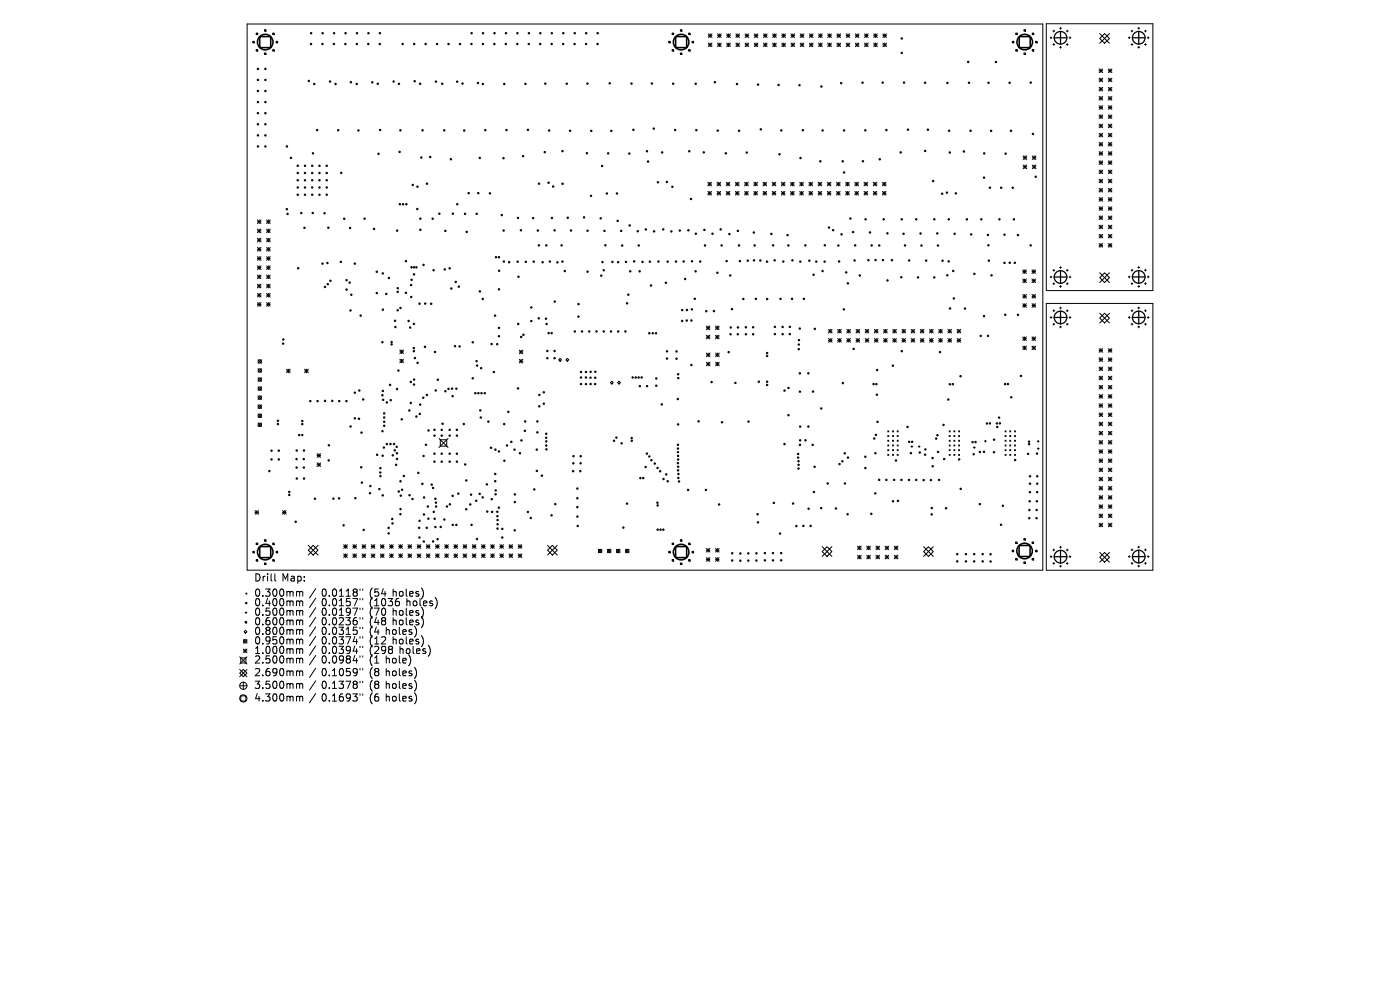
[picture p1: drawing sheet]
<svg xmlns="http://www.w3.org/2000/svg" width="297mm" height="210mm" viewBox="0 0 297 210" stroke-linecap="round" stroke-linejoin="round" font-family="sans-serif">
<defs><g id="words">
<g font-size="2.1">
<text x="53.9" y="123.7">Drill</text>
<text x="59.7" y="123.7">Map:</text>
<text x="53.9" y="126.9">0.300mm</text>
<text x="53.9" y="128.9">0.400mm</text>
<text x="53.9" y="130.9">0.500mm</text>
<text x="68.2" y="126.9">0.0118&quot;</text>
<text x="68.2" y="128.9">0.0157&quot;</text>
<text x="68.2" y="130.9">0.0197&quot;</text>
<text x="78.4" y="126.9">(54</text>
<text x="78.4" y="128.9">(1036</text>
<text x="78.4" y="130.9">(70</text>
<text x="83.3" y="126.9">holes)</text>
<text x="83.3" y="130.9">holes)</text>
<text x="86.3" y="128.9">holes)</text>
<text x="53.9" y="133">0.600mm</text>
<text x="53.9" y="135">0.800mm</text>
<text x="53.9" y="137">0.950mm</text>
<text x="68.2" y="133">0.0236&quot;</text>
<text x="68.2" y="135">0.0315&quot;</text>
<text x="68.2" y="137">0.0374&quot;</text>
<text x="78.4" y="133">(48</text>
<text x="78.4" y="135">(4</text>
<text x="78.4" y="137">(12</text>
<text x="81.9" y="135">holes)</text>
<text x="83.3" y="133">holes)</text>
<text x="83.3" y="137">holes)</text>
<text x="53.9" y="139">1.000mm</text>
<text x="53.9" y="141.1">2.500mm</text>
<text x="53.9" y="143.7">2.690mm</text>
<text x="68.2" y="139">0.0394&quot;</text>
<text x="68.2" y="141.1">0.0984&quot;</text>
<text x="68.2" y="143.7">0.1059&quot;</text>
<text x="78.4" y="139">(298</text>
<text x="78.4" y="141.1">(1</text>
<text x="78.4" y="143.7">(8</text>
<text x="81.9" y="141.1">hole)</text>
<text x="81.9" y="143.7">holes)</text>
<text x="84.8" y="139">holes)</text>
<text x="53.9" y="146.4">3.500mm</text>
<text x="53.9" y="149.1">4.300mm</text>
<text x="68.2" y="146.4">0.1378&quot;</text>
<text x="68.2" y="149.1">0.1693&quot;</text>
<text x="78.4" y="146.4">(8</text>
<text x="78.4" y="149.1">(6</text>
<text x="81.9" y="146.4">holes)</text>
<text x="81.9" y="149.1">holes)</text>
</g>
</g></defs>
<g fill="none" stroke="#000" stroke-width=".21">
<path d="M52.4 5.1h168.8v115.9h-168.8zM53.6 8.8h.4v.3h-.4zM54.4 7h.3v.3h-.3zM54.4 10.5h.3v.3h-.3zM56.1 6.3h.3v.3h-.3zM56.1 11.2h.3v.4h-.3zM57.9 7h.3v.3h-.3zM57.9 10.5h.3v.3h-.3zM58.6 8.8h.3v.3h-.3zM141.9 8.8h.3v.3h-.3zM142.6 7h.3v.3h-.3zM142.6 10.5h.3v.3h-.3z"/>
<path d="M144.3 6.3h.4v.3h-.4zM144.3 11.2h.4v.4h-.4zM146.1 7h.3v.3h-.3zM146.1 10.5h.3v.3h-.3zM146.8 8.8h.3v.3h-.3zM150.3 7.2l.7 .8M150.3 7.6h.7M150.3 9.1l.7 .8M150.3 9.5h.7M150.7 7.2v.8M150.7 9.1v.8M151 7.2l-.7 .8"/>
<path d="M151 9.1l-.7 .8M152.2 9.1l.8 .8M152.2 7.6h.8M152.2 9.5h.8M152.2 7.2l.8 .8M152.6 7.2v.8M152.6 9.1v.8M153 7.2l-.8 .8M153 9.1l-.8 .8M154.2 7.6h.7M154.2 9.5h.7M154.2 9.1l.7 .8"/>
<path d="M154.2 7.2l.7 .8M154.6 7.2v.8M154.6 9.1v.8M154.9 7.2l-.7 .8M154.9 9.1l-.7 .8M156.1 7.6h.8M156.1 9.5h.8M156.1 9.1l.8 .8M156.1 7.2l.8 .8M156.5 7.2v.8M156.5 9.1v.8M156.9 7.2l-.8 .8"/>
<path d="M156.9 9.1l-.8 .8M158.1 7.6h.7M158.1 9.5h.7M158.1 9.1l.7 .8M158.1 7.2l.7 .8M158.5 7.2v.8M158.5 9.1v.8M158.8 7.2l-.7 .8M158.8 9.1l-.7 .8M160 7.6h.8M160 9.5h.8M160 9.1l.8 .8"/>
<path d="M160 7.2l.8 .8M160.4 7.2v.8M160.4 9.1v.8M160.8 7.2l-.8 .8M160.8 9.1l-.8 .8M162 7.6h.7M162 9.5h.7M162 7.2l.7 .8M162 9.1l.7 .8M162.4 7.2v.8M162.4 9.1v.8M162.7 7.2l-.7 .8"/>
<path d="M162.7 9.1l-.7 .8M163.9 7.6h.8M163.9 9.5h.8M163.9 9.1l.8 .8M163.9 7.2l.8 .8M164.3 7.2v.8M164.3 9.1v.8M164.7 7.2l-.8 .8M164.7 9.1l-.8 .8M165.9 7.6h.7M165.9 9.5h.7M165.9 9.1l.7 .8"/>
<path d="M165.9 7.2l.7 .8M166.2 7.2v.8M166.2 9.1v.8M166.6 7.2l-.7 .8M166.6 9.1l-.7 .8M167.8 7.6h.8M167.8 9.5h.8M167.8 9.1l.8 .8M167.8 7.2l.8 .8M168.2 7.2v.8M168.2 9.1v.8M168.6 7.2l-.8 .8"/>
<path d="M168.6 9.1l-.8 .8M169.8 7.6h.7M169.8 9.5h.7M169.8 9.1l.7 .8M169.8 7.2l.7 .8M170.1 7.2v.8M170.1 9.1v.8M170.5 7.2l-.7 .8M170.5 9.1l-.7 .8M171.7 7.6h.8M171.7 9.5h.8M171.7 9.1l.8 .8"/>
<path d="M171.7 7.2l.8 .8M172.1 7.2v.8M172.1 9.1v.8M172.5 7.2l-.8 .8M172.5 9.1l-.8 .8M173.7 7.6h.7M173.7 9.5h.7M173.7 9.1l.7 .8M173.7 7.2l.7 .8M174 7.2v.8M174 9.1v.8M174.4 7.2l-.7 .8"/>
<path d="M174.4 9.1l-.7 .8M175.6 7.6h.8M175.6 9.5h.8M175.6 9.1l.8 .8M175.6 7.2l.8 .8M176 7.2v.8M176 9.1v.8M176.4 7.2l-.8 .8M176.4 9.1l-.8 .8M177.6 7.6h.7M177.6 9.5h.7M177.6 9.1l.7 .8"/>
<path d="M177.6 7.2l.7 .8M177.9 7.2v.8M177.9 9.1v.8M178.3 7.2l-.7 .8M178.3 9.1l-.7 .8M179.5 7.6h.8M179.5 9.5h.8M179.5 9.1l.8 .8M179.5 7.2l.8 .8M179.9 7.2v.8M179.9 9.1v.8M180.3 7.2l-.8 .8"/>
<path d="M180.3 9.1l-.8 .8M181.5 7.6h.7M181.5 9.5h.7M181.5 9.1l.7 .8M181.5 7.2l.7 .8M181.8 7.2v.8M181.8 9.1v.8M182.2 7.2l-.7 .8M182.2 9.1l-.7 .8M183.4 7.6h.8M183.4 9.5h.8M183.4 9.1l.8 .8"/>
<path d="M183.4 7.2l.8 .8M183.8 7.2v.8M183.8 9.1v.8M184.2 7.2l-.8 .8M184.2 9.1l-.8 .8M185.4 7.6h.7M185.4 9.5h.7M185.4 9.1l.7 .8M185.4 7.2l.7 .8M185.7 7.2v.8M185.7 9.1v.8M186.1 7.2l-.7 .8"/>
<path d="M186.1 9.1l-.7 .8M187.3 7.6h.8M187.3 9.5h.8M187.3 9.1l.8 .8M187.3 7.2l.8 .8M187.7 7.2v.8M187.7 9.1v.8M188.1 7.2l-.8 .8M188.1 9.1l-.8 .8M214.8 8.8h.3v.3h-.3zM215.5 7h.3v.3h-.3zM215.5 10.5h.3v.3h-.3z"/>
<path d="M217.2 6.3h.4v.3h-.4zM217.2 11.2h.4v.4h-.4zM219 7h.3v.3h-.3zM219 10.5h.3v.3h-.3zM219.7 8.8h.3v.3h-.3zM222.8 8h.4M223 7.8v.4M223.4 6.6h.4M223.4 9.4h.4M223.6 6.4v.4M223.6 9.2v.4M224.8 6h.4"/>
<path d="M224.8 10h.4M225 5.8v.4M225 9.8v.4M226.2 6.6h.4M226.2 9.4h.4M226.4 6.4v.4M226.4 9.2v.4M226.8 8h.4M227 7.8v.4M233.2 14.6l.7 .8M233.2 15h.7M233.2 16.6l.7 .7"/>
<path d="M233.2 17h.7M233.2 18.5l.7 .8M233.2 18.9h.7M233.3 8.2l1-1.1 1.1 1.1-1.1 1zM233.3 7.1l2.1 2.1M233.5 14.6v.8M233.5 16.6v.7M233.5 18.5v.8M233.9 14.6l-.7 .8M233.9 16.6l-.7 .7M233.9 18.5l-.7 .8M235.1 16.6l.8 .7"/>
<path d="M235.1 15h.8M235.1 18.5l.8 .8M235.1 17h.8M235.1 18.9h.8M235.1 14.6l.8 .8M235.4 7.1l-2.1 2.1M235.5 14.6v.8M235.5 16.6v.7M235.5 18.5v.8M235.9 14.6l-.8 .8M235.9 18.5l-.8 .8M235.9 16.6l-.8 .7"/>
<path d="M239.4 8h.4M239.6 7.8v.4M240 6.6h.3M240 9.4h.3M240.2 6.4v.4M240.2 9.2v.4M241.4 6h.4M241.4 10h.4M241.6 5.8v.4M241.6 9.8v.4M242.8 6.6h.4M242.8 9.4h.4"/>
<path d="M243 6.4v.4M243 9.2v.4M243.4 8h.4M243.6 7.8v.4M150.2 38.7l.7 .7M150.2 39h.7M150.6 38.7v.7M150.9 38.7l-.7 .7M152.1 39h.8M152.1 38.7l.8 .7M152.5 38.7v.7M152.9 38.7l-.8 .7"/>
<path d="M154.1 39h.7M154.1 38.7l.7 .7M154.5 38.7v.7M154.8 38.7l-.7 .7M156 39h.8M156 38.7l.8 .7M156.4 38.7v.7M156.8 38.7l-.8 .7M158 39h.7M158 38.7l.7 .7M158.4 38.7v.7M158.7 38.7l-.7 .7"/>
<path d="M159.9 39h.8M159.9 38.7l.8 .7M160.3 38.7v.7M160.7 38.7l-.8 .7M161.9 39h.7M161.9 38.7l.7 .7M162.3 38.7v.7M162.6 38.7l-.7 .7M163.8 39h.8M163.8 38.7l.8 .7M164.2 38.7v.7M164.6 38.7l-.8 .7"/>
<path d="M165.8 39h.7M165.8 38.7l.7 .7M166.1 38.7v.7M166.5 38.7l-.7 .7M167.7 39h.8M167.7 38.7l.8 .7M168.1 38.7v.7M168.5 38.7l-.8 .7M169.7 39h.7M169.7 38.7l.7 .7M170 38.7v.7M170.4 38.7l-.7 .7"/>
<path d="M171.6 39h.8M171.6 38.7l.8 .7M172 38.7v.7M172.4 38.7l-.8 .7M173.6 39h.7M173.6 38.7l.7 .7M173.9 38.7v.7M174.3 38.7l-.7 .7M175.5 39h.8M175.5 38.7l.8 .7M175.9 38.7v.7M176.3 38.7l-.8 .7"/>
<path d="M177.5 39h.7M177.5 38.7l.7 .7M177.8 38.7v.7M178.2 38.7l-.7 .7M179.4 39h.8M179.4 38.7l.8 .7M179.8 38.7v.7M180.2 38.7l-.8 .7M181.4 39h.7M181.4 38.7l.7 .7M181.7 38.7v.7M182.1 38.7l-.7 .7"/>
<path d="M183.3 39h.8M183.3 38.7l.8 .7M183.7 38.7v.7M184.1 38.7l-.8 .7M185.3 39h.7M185.3 38.7l.7 .7M185.6 38.7v.7M186 38.7l-.7 .7M187.2 39h.8M187.2 38.7l.8 .7M187.6 38.7v.7M188 38.7l-.8 .7"/>
<path d="M217.1 33.1l.7 .7M217.1 33.5h.7M217.1 35l.7 .8M217.1 35.4h.7M217.4 33.1v.7M217.4 35v.8M217.8 33.1l-.7 .7M217.8 35l-.7 .8M219 35l.8 .8M219 33.5h.8M219 35.4h.8M219 33.1l.8 .7"/>
<path d="M219.4 33.1v.7M219.4 35v.8M219.8 33.1l-.8 .7M219.8 35l-.8 .8M233.2 20.5l.7 .7M233.2 20.9h.7M233.2 22.4l.7 .8M233.2 22.8h.7M233.2 24.4l.7 .7M233.2 24.8h.7M233.2 26.3l.7 .8M233.2 26.7h.7"/>
<path d="M233.2 28.3l.7 .7M233.2 28.7h.7M233.2 30.2l.7 .8M233.2 30.6h.7M233.2 32.2l.7 .7M233.2 32.6h.7M233.2 34.1l.7 .8M233.2 34.5h.7M233.2 36.1l.7 .7M233.2 36.5h.7M233.2 38l.7 .8M233.2 38.4h.7"/>
<path d="M233.2 40l.7 .7M233.5 20.5v.7M233.5 22.4v.8M233.5 24.4v.7M233.5 26.3v.8M233.5 28.3v.7M233.5 30.2v.8M233.5 32.2v.7M233.5 34.1v.8M233.5 36.1v.7M233.5 38v.8M233.5 40v.7"/>
<path d="M233.9 20.5l-.7 .7M233.9 22.4l-.7 .8M233.9 24.4l-.7 .7M233.9 26.3l-.7 .8M233.9 28.3l-.7 .7M233.9 30.2l-.7 .8M233.9 32.2l-.7 .7M233.9 34.1l-.7 .8M233.9 36.1l-.7 .7M233.9 38l-.7 .8M233.9 40l-.7 .7M235.1 20.5l.8 .7"/>
<path d="M235.1 22.4l.8 .8M235.1 20.9h.8M235.1 24.4l.8 .7M235.1 22.8h.8M235.1 26.3l.8 .8M235.1 24.8h.8M235.1 28.3l.8 .7M235.1 26.7h.8M235.1 30.2l.8 .8M235.1 28.7h.8M235.1 32.2l.8 .7M235.1 30.6h.8"/>
<path d="M235.1 34.1l.8 .8M235.1 32.6h.8M235.1 36.1l.8 .7M235.1 34.5h.8M235.1 38l.8 .8M235.1 36.5h.8M235.1 40l.8 .7M235.1 38.4h.8M235.5 20.5v.7M235.5 22.4v.8M235.5 24.4v.7M235.5 26.3v.8"/>
<path d="M235.5 28.3v.7M235.5 30.2v.8M235.5 32.2v.7M235.5 34.1v.8M235.5 36.1v.7M235.5 38v.8M235.5 40v.7M235.9 20.5l-.8 .7M235.9 22.4l-.8 .8M235.9 24.4l-.8 .7M235.9 26.3l-.8 .8M235.9 28.3l-.8 .7"/>
<path d="M235.9 30.2l-.8 .8M235.9 32.2l-.8 .7M235.9 34.1l-.8 .8M235.9 36.1l-.8 .7M235.9 38l-.8 .8M235.9 40l-.8 .7M54.6 46.7l.8 .7M54.6 47h.8M54.6 48.6l.8 .8M54.6 49h.8M54.6 50.5l.8 .8M54.6 50.9h.8"/>
<path d="M54.6 52.5l.8 .8M54.6 52.9h.8M54.6 54.4l.8 .8M54.6 54.8h.8M54.6 56.4l.8 .8M54.6 56.8h.8M54.6 58.3l.8 .8M54.6 58.7h.8M55 46.7v.7M55 48.6v.8M55 50.5v.8M55 52.5v.8"/>
<path d="M55 54.4v.8M55 56.4v.8M55 58.3v.8M55.4 46.7l-.8 .7M55.4 48.6l-.8 .8M55.4 50.5l-.8 .8M55.4 52.5l-.8 .8M55.4 54.4l-.8 .8M55.4 56.4l-.8 .8M55.4 58.3l-.8 .8M56.6 48.6l.7 .8M56.6 47h.7"/>
<path d="M56.6 50.5l.7 .8M56.6 49h.7M56.6 52.5l.7 .8M56.6 50.9h.7M56.6 54.4l.7 .8M56.6 52.9h.7M56.6 56.4l.7 .8M56.6 54.8h.7M56.6 58.3l.7 .8M56.6 56.8h.7M56.6 58.7h.7M56.6 46.7l.7 .7"/>
<path d="M56.9 46.7v.7M56.9 48.6v.8M56.9 50.5v.8M56.9 52.5v.8M56.9 54.4v.8M56.9 56.4v.8M56.9 58.3v.8M57.3 46.7l-.7 .7M57.3 48.6l-.7 .8M57.3 50.5l-.7 .8M57.3 52.5l-.7 .8M57.3 54.4l-.7 .8"/>
<path d="M57.3 56.4l-.7 .8M57.3 58.3l-.7 .8M150.2 40.6l.7 .8M150.2 41h.7M150.6 40.6v.8M150.9 40.6l-.7 .8M152.1 40.6l.8 .8M152.1 41h.8M152.5 40.6v.8M152.9 40.6l-.8 .8M154.1 41h.7M154.1 40.6l.7 .8"/>
<path d="M154.5 40.6v.8M154.8 40.6l-.7 .8M156 41h.8M156 40.6l.8 .8M156.4 40.6v.8M156.8 40.6l-.8 .8M158 41h.7M158 40.6l.7 .8M158.4 40.6v.8M158.7 40.6l-.7 .8M159.9 41h.8M159.9 40.6l.8 .8"/>
<path d="M160.3 40.6v.8M160.7 40.6l-.8 .8M161.9 41h.7M161.9 40.6l.7 .8M162.3 40.6v.8M162.6 40.6l-.7 .8M163.8 41h.8M163.8 40.6l.8 .8M164.2 40.6v.8M164.6 40.6l-.8 .8M165.8 41h.7M165.8 40.6l.7 .8"/>
<path d="M166.1 40.6v.8M166.5 40.6l-.7 .8M167.7 41h.8M167.7 40.6l.8 .8M168.1 40.6v.8M168.5 40.6l-.8 .8M169.7 41h.7M169.7 40.6l.7 .8M170 40.6v.8M170.4 40.6l-.7 .8M171.6 41h.8M171.6 40.6l.8 .8"/>
<path d="M172 40.6v.8M172.4 40.6l-.8 .8M173.6 41h.7M173.6 40.6l.7 .8M173.9 40.6v.8M174.3 40.6l-.7 .8M175.5 41h.8M175.5 40.6l.8 .8M175.9 40.6v.8M176.3 40.6l-.8 .8M177.5 41h.7M177.5 40.6l.7 .8"/>
<path d="M177.8 40.6v.8M178.2 40.6l-.7 .8M179.4 41h.8M179.4 40.6l.8 .8M179.8 40.6v.8M180.2 40.6l-.8 .8M181.4 41h.7M181.4 40.6l.7 .8M181.7 40.6v.8M182.1 40.6l-.7 .8M183.3 41h.8M183.3 40.6l.8 .8"/>
<path d="M183.7 40.6v.8M184.1 40.6l-.8 .8M185.3 41h.7M185.3 40.6l.7 .8M185.6 40.6v.8M186 40.6l-.7 .8M187.2 41h.8M187.2 40.6l.8 .8M187.6 40.6v.8M188 40.6l-.8 .8M217 57.2l.7 .8M217 57.6h.7"/>
<path d="M217 59.2l.7 .8M217 59.6h.7M217.4 57.2v.8M217.4 59.2v.8M217.7 57.2l-.7 .8M217.7 59.2l-.7 .8M218.9 59.2l.8 .8M218.9 57.6h.8M218.9 59.6h.8M218.9 57.2l.8 .8M219.3 57.2v.8M219.3 59.2v.8"/>
<path d="M219.7 57.2l-.8 .8M219.7 59.2l-.8 .8M222.8 58.8h.4M223 58.6v.4M223.4 57.3h.4M223.6 57.1v.4M223.6 60v.4M224.8 56.7h.4M225 56.6v.3M226.2 57.3h.4M226.4 57.1v.4M226.4 60v.4"/>
<path d="M226.8 58.8h.4M227 58.6v.4M233.2 40.3h.7M233.2 41.9l.7 .8M233.2 42.3h.7M233.2 43.9l.7 .7M233.2 44.2h.7M233.2 45.8l.7 .8M233.2 46.2h.7M233.2 47.8l.7 .7M233.2 48.1h.7M233.2 49.7l.7 .8"/>
<path d="M233.2 50.1h.7M233.2 51.7l.7 .7M233.2 52h.7M233.3 58.9l1-1 1.1 1-1.1 1zM233.3 57.9l2.1 2M233.5 41.9v.8M233.5 43.9v.7M233.5 45.8v.8M233.5 47.8v.7M233.5 49.7v.8M233.5 51.7v.7M233.9 41.9l-.7 .8"/>
<path d="M233.9 43.9l-.7 .7M233.9 45.8l-.7 .8M233.9 47.8l-.7 .7M233.9 49.7l-.7 .8M233.9 51.7l-.7 .7M235.1 41.9l.8 .8M235.1 40.3h.8M235.1 43.9l.8 .7M235.1 42.3h.8M235.1 45.8l.8 .8M235.1 44.2h.8M235.1 47.8l.8 .7"/>
<path d="M235.1 46.2h.8M235.1 49.7l.8 .8M235.1 48.1h.8M235.1 51.7l.8 .7M235.1 50.1h.8M235.1 52h.8M235.4 57.9l-2.1 2M235.5 41.9v.8M235.5 43.9v.7M235.5 45.8v.8M235.5 47.8v.7M235.5 49.7v.8"/>
<path d="M235.5 51.7v.7M235.9 41.9l-.8 .8M235.9 43.9l-.8 .7M235.9 45.8l-.8 .8M235.9 47.8l-.8 .7M235.9 49.7l-.8 .8M235.9 51.7l-.8 .7M239.4 58.7h.4M239.6 58.6v.3M240 57.3h.3M240.2 57.1v.4M240.2 60v.4"/>
<path d="M241.4 56.7h.4M241.6 56.5v.4M242.8 57.3h.4M243 57.1v.4M243 60v.4M243.4 58.7h.4M243.6 58.6v.3M54.6 60.3l.8 .8M54.6 60.7h.8M54.6 62.2l.8 .8M54.6 62.6h.8M54.6 64.2l.8 .8"/>
<path d="M54.6 64.6h.8M54.7 76.3l.8 .7M54.7 78.2l.8 .8M55 60.3v.8M55 62.2v.8M55 64.2v.8M55.4 60.3l-.8 .8M55.4 62.2l-.8 .8M55.4 64.2l-.8 .8M55.5 76.3l-.8 .7M55.5 78.2l-.8 .8M56.6 60.3l.7 .8"/>
<path d="M56.6 62.2l.7 .8M56.6 60.7h.7M56.6 64.2l.7 .8M56.6 62.6h.7M56.6 64.6h.7M56.9 60.3v.8M56.9 62.2v.8M56.9 64.2v.8M57.3 60.3l-.7 .8M57.3 62.2l-.7 .8M57.3 64.2l-.7 .8M60.8 78.3l.8 .8"/>
<path d="M60.8 78.7h.8M61.2 78.3v.8M61.6 78.3l-.8 .8M64.6 78.7h.8M64.6 78.3l.8 .8M65 78.3v.8M65.4 78.3l-.8 .8M84.8 74.2l.8 .8M84.8 74.6h.8M84.8 76.2l.8 .8M84.8 76.6h.8M85.2 74.2v.8"/>
<path d="M85.2 76.2v.8M85.6 74.2l-.8 .8M85.6 76.2l-.8 .8M110.2 74.3l.7 .7M110.2 74.7h.7M110.2 76.2l.7 .8M110.2 76.6h.7M110.5 74.3v.7M110.5 76.2v.8M110.9 74.3l-.7 .7M110.9 76.2l-.7 .8M118.5 76.3l.3-.3 .3 .3-.3 .3z"/>
<path d="M120 76.3l.4-.3 .3 .3-.3 .3zM149.8 69.2l.8 .7M149.8 69.5h.8M149.8 71.1l.8 .8M149.8 71.5h.8M149.9 74.9l.7 .8M149.9 75.3h.7M149.9 76.8l.7 .8M149.9 77.2h.7M150.2 69.2v.7M150.2 71.1v.8M150.2 74.9v.8"/>
<path d="M150.2 76.8v.8M150.6 69.2l-.8 .7M150.6 71.1l-.8 .8M150.6 74.9l-.7 .8M150.6 76.8l-.7 .8M151.8 71.1l.8 .8M151.8 69.5h.8M151.8 71.5h.8M151.8 69.2l.8 .7M151.8 76.8l.8 .8M151.8 75.3h.8M151.8 77.2h.8"/>
<path d="M151.8 74.9l.8 .8M152.2 69.2v.7M152.2 71.1v.8M152.2 74.9v.8M152.2 76.8v.8M152.6 69.2l-.8 .7M152.6 71.1l-.8 .8M152.6 74.9l-.8 .8M152.6 76.8l-.8 .8M175.8 69.9l.7 .7M175.8 70.3h.7M175.8 71.8l.7 .8"/>
<path d="M175.8 72.2h.7M176.1 69.9v.7M176.1 71.8v.8M176.5 69.9l-.7 .7M176.5 71.8l-.7 .8M177.7 71.8l.8 .8M177.7 70.3h.8M177.7 72.2h.8M177.7 69.9l.8 .7M178.1 69.9v.7M178.1 71.8v.8M178.5 69.9l-.8 .7"/>
<path d="M178.5 71.8l-.8 .8M179.7 70.3h.7M179.7 72.2h.7M179.7 71.8l.7 .8M179.7 69.9l.7 .7M180 69.9v.7M180 71.8v.8M180.4 69.9l-.7 .7M180.4 71.8l-.7 .8M181.6 70.3h.8M181.6 72.2h.8M181.6 71.8l.8 .8"/>
<path d="M181.6 69.9l.8 .7M182 69.9v.7M182 71.8v.8M182.4 69.9l-.8 .7M182.4 71.8l-.8 .8M183.6 70.3h.7M183.6 72.2h.7M183.6 71.8l.7 .8M183.6 69.9l.7 .7M183.9 69.9v.7M183.9 71.8v.8M184.3 69.9l-.7 .7"/>
<path d="M184.3 71.8l-.7 .8M185.5 70.3h.8M185.5 72.2h.8M185.5 71.8l.8 .8M185.5 69.9l.8 .7M185.9 69.9v.7M185.9 71.8v.8M186.3 69.9l-.8 .7M186.3 71.8l-.8 .8M187.4 70.3h.8M187.4 72.2h.8M187.4 71.8l.8 .8"/>
<path d="M187.4 69.9l.8 .7M187.8 69.9v.7M187.8 71.8v.8M188.2 69.9l-.8 .7M188.2 71.8l-.8 .8M189.4 70.3h.8M189.4 72.2h.8M189.4 71.8l.8 .8M189.4 69.9l.8 .7M189.8 69.9v.7M189.8 71.8v.8M190.2 69.9l-.8 .7"/>
<path d="M190.2 71.8l-.8 .8M191.3 70.3h.8M191.3 72.2h.8M191.3 71.8l.8 .8M191.3 69.9l.8 .7M191.7 69.9v.7M191.7 71.8v.8M192.1 69.9l-.8 .7M192.1 71.8l-.8 .8M193.3 70.3h.8M193.3 72.2h.8M193.3 71.8l.8 .8"/>
<path d="M193.3 69.9l.8 .7M193.7 69.9v.7M193.7 71.8v.8M194.1 69.9l-.8 .7M194.1 71.8l-.8 .8M195.2 70.3h.8M195.2 72.2h.8M195.2 71.8l.8 .8M195.2 69.9l.8 .7M195.6 69.9v.7M195.6 71.8v.8M196 69.9l-.8 .7"/>
<path d="M196 71.8l-.8 .8M197.2 70.3h.8M197.2 72.2h.8M197.2 71.8l.8 .8M197.2 69.9l.8 .7M197.6 69.9v.7M197.6 71.8v.8M198 69.9l-.8 .7M198 71.8l-.8 .8M199.1 70.3h.8M199.1 72.2h.8M199.1 69.9l.8 .7"/>
<path d="M199.1 71.8l.8 .8M199.5 69.9v.7M199.5 71.8v.8M199.9 69.9l-.8 .7M199.9 71.8l-.8 .8M201.1 70.3h.8M201.1 72.2h.8M201.1 71.8l.8 .8M201.1 69.9l.8 .7M201.5 69.9v.7M201.5 71.8v.8M201.9 69.9l-.8 .7"/>
<path d="M201.9 71.8l-.8 .8M203 70.3h.8M203 72.2h.8M203 71.8l.8 .8M203 69.9l.8 .7M203.4 69.9v.7M203.4 71.8v.8M203.8 69.9l-.8 .7M203.8 71.8l-.8 .8M217 71.5l.7 .7M217 71.8h.7M217 73.4l.7 .8"/>
<path d="M217 73.8h.7M217 62.5l.8 .7M217 62.9h.8M217 64.4l.8 .8M217 64.8h.8M217.4 71.5v.7M217.4 73.4v.8M217.4 62.5v.7M217.4 64.4v.8M217.7 71.5l-.7 .7M217.7 73.4l-.7 .8M217.8 62.5l-.8 .7"/>
<path d="M217.8 64.4l-.8 .8M218.9 73.4l.8 .8M218.9 71.8h.8M218.9 73.8h.8M218.9 71.5l.8 .7M218.9 64.4l.8 .8M218.9 62.9h.8M218.9 64.8h.8M218.9 62.5l.8 .7M219.3 71.5v.7M219.3 73.4v.8M219.3 62.5v.7"/>
<path d="M219.3 64.4v.8M219.7 71.5l-.8 .7M219.7 73.4l-.8 .8M219.7 62.5l-.8 .7M219.7 64.4l-.8 .8M222 61.6v-56.6h22.6v56.6h-22.6M222.8 67.3h.4M223 67.1v.4M223.4 60.2h.4M223.4 65.9h.4M223.4 68.8h.4M223.6 65.7v.4"/>
<path d="M223.6 68.6v.4M224.8 60.8h.4M224.8 65.3h.4M224.8 69.4h.4M225 60.6v.4M225 65.1v.4M225 69.2v.3M226.2 60.2h.4M226.2 65.9h.4M226.2 68.8h.4M226.4 65.7v.4M226.4 68.6v.4"/>
<path d="M226.8 67.3h.4M227 67.1v.4M233.2 74l.7 .7M233.2 74.3h.7M233.2 75.9l.7 .8M233.2 76.3h.7M233.2 77.9l.7 .7M233.2 78.2h.7M233.2 79.8l.7 .8M233.3 66.4l2.1 2.1M233.5 74v.7M233.5 75.9v.8"/>
<path d="M233.5 77.9v.7M233.5 79.8v.8M233.9 75.9l-.7 .8M233.9 74l-.7 .7M233.9 77.9l-.7 .7M233.9 79.8l-.7 .8M234.3 66.4l1.1 1.1-1.1 1-1-1zM235.1 75.9l.8 .8M235.1 74.3h.8M235.1 77.9l.8 .7M235.1 76.3h.8M235.1 79.8l.8 .8"/>
<path d="M235.1 78.2h.8M235.1 74l.8 .7M235.4 66.4l-2.1 2.1M235.5 74v.7M235.5 75.9v.8M235.5 77.9v.7M235.5 79.8v.8M235.9 74l-.8 .7M235.9 75.9l-.8 .8M235.9 77.9l-.8 .7M235.9 79.8l-.8 .8M239.4 67.3h.4"/>
<path d="M239.6 67.1v.4M240 65.9h.3M240 68.8h.3M240 60.2h.3M240.2 65.7v.4M240.2 68.6v.4M241.4 60.8h.4M241.4 65.3h.4M241.4 69.4h.4M241.6 60.6v.3M241.6 65.1v.4M241.6 69.2v.3"/>
<path d="M242.8 65.9h.4M242.8 68.8h.4M242.8 60.2h.4M243 65.7v.4M243 68.6v.4M243.4 67.3h.4M243.6 67.1v.4M54.7 80.2l.8 .7M54.7 82.1l.8 .7M54.7 84l.8 .7M54.7 85.9l.8 .7M54.7 87.8l.8 .8"/>
<path d="M54.7 89.7l.8 .8M55.5 80.2l-.8 .7M55.5 82.1l-.8 .7M55.5 84l-.8 .7M55.5 85.9l-.8 .7M55.5 87.8l-.8 .8M55.5 89.7l-.8 .8M67.3 96.2l.7 .8M67.3 96.6h.7M67.3 98.2l.7 .8M67.3 98.6h.7M67.6 96.2v.8"/>
<path d="M67.6 98.2v.8M68 96.2l-.7 .8M68 98.2l-.7 .8M93.1 93l1.9 1.9M93.4 93.3h1.4v1.3h-1.4zM95 93l-1.9 1.9M129.5 81.2l.3-.3 .3 .3-.3 .3zM131.3 80.9l.3 .3-.3 .3-.3-.3zM188.3 91.4l.3 .2M188.3 92.4l.3 .2M188.3 93.4l.3 .2M188.3 94.4l.3 .2"/>
<path d="M188.3 95.4l.3 .2M188.3 96.4l.3 .2M188.6 91.4l-.3 .2M188.6 92.4l-.3 .2M188.6 93.4l-.3 .2M188.6 94.4l-.3 .2M188.6 95.4l-.3 .2M188.6 96.4l-.3 .2M189.3 92.4l.3 .2M189.3 93.4l.3 .2M189.3 94.4l.3 .2M189.3 95.4l.3 .2"/>
<path d="M189.3 96.4l.3 .2M189.3 91.4l.3 .2M189.6 91.4l-.3 .2M189.6 92.4l-.3 .2M189.6 93.4l-.3 .2M189.6 94.4l-.3 .2M189.6 95.4l-.3 .2M189.6 96.4l-.3 .2M190.3 93.4l.3 .2M190.3 95.4l.3 .2M190.3 96.4l.3 .2M190.3 91.4l.3 .2"/>
<path d="M190.3 92.4l.3 .2M190.3 94.4l.3 .2M190.6 91.4l-.3 .2M190.6 92.4l-.3 .2M190.6 93.4l-.3 .2M190.6 94.4l-.3 .2M190.6 95.4l-.3 .2M190.6 96.4l-.3 .2M193.3 94.7h.3M193.5 94.5v.4M194.8 94.7h.4M195 94.5v.4"/>
<path d="M201.4 91.4l.2 .2M201.4 92.4l.2 .2M201.4 93.4l.2 .2M201.4 94.4l.2 .2M201.4 95.4l.2 .2M201.4 96.4l.2 .2M201.6 91.4l-.2 .2M201.6 92.4l-.2 .2M201.6 93.4l-.2 .2M201.6 94.4l-.2 .2M201.6 95.4l-.2 .2M201.6 96.4l-.2 .2"/>
<path d="M202.4 92.4l.2 .2M202.4 93.4l.2 .2M202.4 94.4l.2 .2M202.4 95.4l.2 .2M202.4 96.4l.2 .2M202.4 91.4l.2 .2M202.6 91.4l-.2 .2M202.6 92.4l-.2 .2M202.6 93.4l-.2 .2M202.6 94.4l-.2 .2M202.6 95.4l-.2 .2M202.6 96.4l-.2 .2"/>
<path d="M203.3 93.4l.3 .2M203.3 94.4l.3 .2M203.3 95.4l.3 .2M203.3 96.4l.3 .2M203.3 92.4l.3 .2M203.3 91.4l.3 .2M203.6 91.4l-.3 .2M203.6 92.4l-.3 .2M203.6 93.4l-.3 .2M203.6 94.4l-.3 .2M203.6 95.4l-.3 .2M203.6 96.4l-.3 .2"/>
<path d="M206.5 94.9h.4M206.7 94.7v.4M208.9 93.6h.3M209 93.4v.4M213.2 91.4l.2 .2M213.2 92.4l.2 .2M213.2 93.4l.2 .2M213.2 94.4l.2 .2M213.2 95.4l.2 .2M213.2 96.4l.2 .2M213.4 91.4l-.2 .2M213.4 92.4l-.2 .2"/>
<path d="M213.4 93.4l-.2 .2M213.4 94.4l-.2 .2M213.4 95.4l-.2 .2M213.4 96.4l-.2 .2M214.2 92.4l.2 .2M214.2 93.4l.2 .2M214.2 94.4l.2 .2M214.2 96.4l.2 .2M214.2 91.4l.2 .2M214.2 95.4l.2 .2M214.4 91.4l-.2 .2M214.4 92.4l-.2 .2"/>
<path d="M214.4 93.4l-.2 .2M214.4 94.4l-.2 .2M214.4 95.4l-.2 .2M214.4 96.4l-.2 .2M215.2 93.4l.2 .2M215.2 94.4l.2 .2M215.2 95.4l.2 .2M215.2 92.4l.2 .2M215.2 96.4l.2 .2M215.2 91.4l.2 .2M215.4 91.4l-.2 .2M215.4 92.4l-.2 .2"/>
<path d="M215.4 93.4l-.2 .2M215.4 94.4l-.2 .2M215.4 95.4l-.2 .2M215.4 96.4l-.2 .2M220.1 93.6h.3M220.1 95.2h.4M220.2 93.4v.4M220.3 95v.4M233.2 87.6l.7 .8M233.2 89.5l.7 .8M233.2 85.6l.7 .8M233.2 80.2h.7"/>
<path d="M233.2 81.8l.7 .7M233.2 82.1h.7M233.2 83.7l.7 .8M233.2 84.1h.7M233.2 86h.7M233.2 88h.7M233.2 89.9h.7M233.2 91.5l.7 .8M233.2 91.9h.7M233.2 93.4l.7 .8M233.2 93.8h.7M233.2 95.4l.7 .8"/>
<path d="M233.2 95.8h.7M233.2 97.3l.7 .8M233.2 97.7h.7M233.2 99.3l.7 .8M233.2 99.7h.7M233.5 81.8v.7M233.5 83.7v.8M233.5 85.6v.8M233.5 87.6v.8M233.5 89.5v.8M233.5 91.5v.8M233.5 93.4v.8"/>
<path d="M233.5 95.4v.8M233.5 97.3v.8M233.5 99.3v.8M233.9 81.8l-.7 .7M233.9 83.7l-.7 .8M233.9 85.6l-.7 .8M233.9 87.6l-.7 .8M233.9 89.5l-.7 .8M233.9 91.5l-.7 .8M233.9 93.4l-.7 .8M233.9 95.4l-.7 .8M233.9 97.3l-.7 .8"/>
<path d="M233.9 99.3l-.7 .8M235.1 89.5l.8 .8M235.1 91.5l.8 .8M235.1 87.6l.8 .8M235.1 81.8l.8 .7M235.1 80.2h.8M235.1 83.7l.8 .8M235.1 82.1h.8M235.1 85.6l.8 .8M235.1 84.1h.8M235.1 86h.8M235.1 88h.8"/>
<path d="M235.1 89.9h.8M235.1 93.4l.8 .8M235.1 91.9h.8M235.1 95.4l.8 .8M235.1 93.8h.8M235.1 97.3l.8 .8M235.1 95.8h.8M235.1 99.3l.8 .8M235.1 97.7h.8M235.1 99.7h.8M235.5 81.8v.7M235.5 83.7v.8"/>
<path d="M235.5 85.6v.8M235.5 87.6v.8M235.5 89.5v.8M235.5 91.5v.8M235.5 93.4v.8M235.5 95.4v.8M235.5 97.3v.8M235.5 99.3v.8M235.9 81.8l-.8 .7M235.9 83.7l-.8 .8M235.9 85.6l-.8 .8M235.9 87.6l-.8 .8"/>
<path d="M235.9 89.5l-.8 .8M235.9 91.5l-.8 .8M235.9 93.4l-.8 .8M235.9 95.4l-.8 .8M235.9 97.3l-.8 .8M235.9 99.3l-.8 .8M53.6 117h.4v.3h-.4zM54.1 108.3l.8 .8M54.1 108.7h.8M54.4 115.2h.3v.3h-.3zM54.4 118.7h.3v.3h-.3zM54.5 108.3v.8"/>
<path d="M54.9 108.3l-.8 .8M56.1 114.5h.3v.3h-.3zM56.1 119.4h.3v.4h-.3zM57.9 115.2h.3v.3h-.3zM57.9 118.7h.3v.3h-.3zM58.6 117h.3v.3h-.3zM59.9 108.7h.8M59.9 108.3l.8 .8M60.3 108.3v.8M60.7 108.3l-.8 .8M65.4 116.7l1-1 1.1 1-1.1 1zM65.4 115.7l2.1 2"/>
<path d="M67.5 115.7l-2.1 2M72.9 115.5l.8 .8M72.9 115.9h.8M72.9 117.5l.8 .8M72.9 117.9h.8M73.3 115.5v.8M73.3 117.5v.8M73.7 115.5l-.8 .8M73.7 117.5l-.8 .8M74.9 117.5l.7 .8M74.9 115.9h.7M74.9 117.9h.7"/>
<path d="M74.9 115.5l.7 .8M75.2 115.5v.8M75.2 117.5v.8M75.6 115.5l-.7 .8M75.6 117.5l-.7 .8M76.8 115.9h.8M76.8 117.9h.8M76.8 117.5l.8 .8M76.8 115.5l.8 .8M77.2 115.5v.8M77.2 117.5v.8M77.6 115.5l-.8 .8"/>
<path d="M77.6 117.5l-.8 .8M78.8 115.9h.7M78.8 117.9h.7M78.8 117.5l.7 .8M78.8 115.5l.7 .8M79.1 115.5v.8M79.1 117.5v.8M79.5 115.5l-.7 .8M79.5 117.5l-.7 .8M80.7 115.9h.8M80.7 117.9h.8M80.7 117.5l.8 .8"/>
<path d="M80.7 115.5l.8 .8M81.1 115.5v.8M81.1 117.5v.8M81.5 115.5l-.8 .8M81.5 117.5l-.8 .8M82.7 115.9h.7M82.7 117.9h.7M82.7 117.5l.7 .8M82.7 115.5l.7 .8M83 115.5v.8M83 117.5v.8M83.4 115.5l-.7 .8"/>
<path d="M83.4 117.5l-.7 .8M84.6 115.5l.8 .8M84.6 115.9h.8M84.6 117.9h.8M84.6 117.5l.8 .8M85 115.5v.8M85 117.5v.8M85.4 115.5l-.8 .8M85.4 117.5l-.8 .8M86.6 115.5l.7 .8M86.6 117.5l.7 .8M86.6 115.9h.7"/>
<path d="M86.6 117.9h.7M86.9 115.5v.8M86.9 117.5v.8M87.3 115.5l-.7 .8M87.3 117.5l-.7 .8M88.5 117.5l.8 .8M88.5 115.9h.8M88.5 117.9h.8M88.5 115.5l.8 .8M88.9 115.5v.8M88.9 117.5v.8M89.3 115.5l-.8 .8"/>
<path d="M89.3 117.5l-.8 .8M90.5 115.9h.7M90.5 117.9h.7M90.5 117.5l.7 .8M90.5 115.5l.7 .8M90.8 115.5v.8M90.8 117.5v.8M91.2 115.5l-.7 .8M91.2 117.5l-.7 .8M92.4 115.9h.8M92.4 117.9h.8M92.4 115.5l.8 .8"/>
<path d="M92.4 117.5l.8 .8M92.8 115.5v.8M92.8 117.5v.8M93.2 115.5l-.8 .8M93.2 117.5l-.8 .8M94.4 115.9h.7M94.4 117.9h.7M94.4 117.5l.7 .8M94.4 115.5l.7 .8M94.7 115.5v.8M94.7 117.5v.8M95.1 115.5l-.7 .8"/>
<path d="M95.1 117.5l-.7 .8M96.3 115.9h.8M96.3 117.9h.8M96.3 117.5l.8 .8M96.3 115.5l.8 .8M96.7 115.5v.8M96.7 117.5v.8M97.1 115.5l-.8 .8M97.1 117.5l-.8 .8M98.2 115.9h.8M98.2 117.9h.8M98.2 117.5l.8 .8"/>
<path d="M98.2 115.5l.8 .8M98.6 115.5v.8M98.6 117.5v.8M99 115.5l-.8 .8M99 117.5l-.8 .8M100.2 115.9h.8M100.2 117.9h.8M100.2 117.5l.8 .8M100.2 115.5l.8 .8M100.6 115.5v.8M100.6 117.5v.8M101 115.5l-.8 .8"/>
<path d="M101 117.5l-.8 .8M102.1 115.9h.8M102.1 117.9h.8M102.1 117.5l.8 .8M102.1 115.5l.8 .8M102.5 115.5v.8M102.5 117.5v.8M102.9 115.5l-.8 .8M102.9 117.5l-.8 .8M104.1 115.9h.8M104.1 117.9h.8M104.1 117.5l.8 .8"/>
<path d="M104.1 115.5l.8 .8M104.5 115.5v.8M104.5 117.5v.8M104.9 115.5l-.8 .8M104.9 117.5l-.8 .8M106 115.9h.8M106 117.9h.8M106 117.5l.8 .8M106 115.5l.8 .8M106.4 115.5v.8M106.4 117.5v.8M106.8 115.5l-.8 .8"/>
<path d="M106.8 117.5l-.8 .8M108 115.9h.8M108 117.9h.8M108 117.5l.8 .8M108 115.5l.8 .8M108.4 115.5v.8M108.4 117.5v.8M108.8 115.5l-.8 .8M108.8 117.5l-.8 .8M109.9 115.9h.8M109.9 117.9h.8M109.9 117.5l.8 .8"/>
<path d="M109.9 115.5l.8 .8M110.3 115.5v.8M110.3 117.5v.8M110.7 115.5l-.8 .8M110.7 117.5l-.8 .8M116.2 116.7l1-1 1 1-1 1zM116.2 115.7l2 2M118.2 115.7l-2 2M126.9 116.5l.8 .7M127.7 116.5l-.8 .7M128.9 116.5l.7 .7M129.6 116.5l-.7 .7"/>
<path d="M130.8 116.5l.7 .7M131.5 116.5l-.7 .7M132.7 116.5l.7 .7M133.4 116.5l-.7 .7M141.9 117h.3v.3h-.3zM142.6 115.2h.3v.3h-.3zM142.6 118.7h.3v.3h-.3zM144.3 114.5h.4v.3h-.4zM144.3 119.4h.4v.4h-.4zM146.1 115.2h.3v.3h-.3zM146.1 118.7h.3v.3h-.3zM146.8 117h.3v.3h-.3z"/>
<path d="M149.8 116.3l.8 .8M149.8 116.7h.8M149.8 118.3l.8 .8M149.8 118.7h.8M150.2 116.3v.8M150.2 118.3v.8M150.6 116.3l-.8 .8M150.6 118.3l-.8 .8M151.8 116.7h.8M151.8 118.7h.8M151.8 116.3l.8 .8M151.8 118.3l.8 .8"/>
<path d="M152.2 116.3v.8M152.2 118.3v.8M152.6 116.3l-.8 .8M152.6 118.3l-.8 .8M174.4 116l2.1 2M175.5 116l1 1-1 1-1.1-1zM176.5 116l-2.1 2M181.9 115.8l.8 .8M181.9 116.2h.8M181.9 117.8l.8 .8M181.9 118.2h.8M182.3 115.8v.8"/>
<path d="M182.3 117.8v.8M182.7 115.8l-.8 .8M182.7 117.8l-.8 .8M183.9 117.8l.7 .8M183.9 116.2h.7M183.9 118.2h.7M183.9 115.8l.7 .8M184.3 115.8v.8M184.3 117.8v.8M184.6 115.8l-.7 .8M184.6 117.8l-.7 .8M185.8 116.2h.8"/>
<path d="M185.8 118.2h.8M185.8 115.8l.8 .8M185.8 117.8l.8 .8M186.2 115.8v.8M186.2 117.8v.8M186.6 115.8l-.8 .8M186.6 117.8l-.8 .8M187.8 116.2h.7M187.8 118.2h.7M187.8 117.8l.7 .8M187.8 115.8l.7 .8M188.2 115.8v.8"/>
<path d="M188.2 117.8v.8M188.5 115.8l-.7 .8M188.5 117.8l-.7 .8M189.7 116.2h.8M189.7 118.2h.8M189.7 117.8l.8 .8M189.7 115.8l.8 .8M190.1 115.8v.8M190.1 117.8v.8M190.5 115.8l-.8 .8M190.5 117.8l-.8 .8M195.9 117l1.1-1 1 1-1 1z"/>
<path d="M195.9 116l2.1 2M198 116l-2.1 2M214.7 116.7h.3v.3h-.3zM215.4 115h.4v.3h-.4zM215.4 118.5h.4v.3h-.4zM217.2 114.2h.3v.4h-.3zM217.2 119.2h.3v.3h-.3zM218.9 115h.4v.3h-.4zM218.9 118.5h.4v.3h-.4zM219.7 116.7h.3v.3h-.3zM222.8 118.1h.4M223 117.9v.4"/>
<path d="M223.4 116.7h.4M223.4 119.5h.4M223.6 116.5v.4M223.6 119.3v.4M224.8 116.1h.4M225 115.9v.4M225 119.9v.4M226.2 116.7h.4M226.2 119.5h.4M226.4 116.5v.4M226.4 119.3v.4M226.8 118.1h.4"/>
<path d="M227 117.9v.4M233.2 101.2l.7 .8M233.2 101.6h.7M233.2 103.2l.7 .8M233.2 103.6h.7M233.2 105.1l.7 .8M233.2 105.5h.7M233.2 107.1l.7 .8M233.2 107.5h.7M233.2 109l.7 .8M233.2 109.4h.7M233.2 111l.7 .8"/>
<path d="M233.2 111.4h.7M233.3 117.2l2.1 2.1M233.5 101.2v.8M233.5 103.2v.8M233.5 105.1v.8M233.5 107.1v.8M233.5 109v.8M233.5 111v.8M233.9 101.2l-.7 .8M233.9 103.2l-.7 .8M233.9 105.1l-.7 .8M233.9 107.1l-.7 .8"/>
<path d="M233.9 109l-.7 .8M233.9 111l-.7 .8M234.3 117.2l1.1 1-1.1 1.1-1-1.1zM235.1 101.2l.8 .8M235.1 103.2l.8 .8M235.1 101.6h.8M235.1 105.1l.8 .8M235.1 103.6h.8M235.1 107.1l.8 .8M235.1 105.5h.8M235.1 109l.8 .8M235.1 107.5h.8"/>
<path d="M235.1 111l.8 .8M235.1 109.4h.8M235.1 111.4h.8M235.4 117.2l-2.1 2.1M235.5 101.2v.8M235.5 103.2v.8M235.5 105.1v.8M235.5 107.1v.8M235.5 109v.8M235.5 111v.8M235.9 101.2l-.8 .8M235.9 103.2l-.8 .8"/>
<path d="M235.9 105.1l-.8 .8M235.9 107.1l-.8 .8M235.9 109l-.8 .8M235.9 111l-.8 .8M239.4 118.1h.4M239.6 117.9v.4M240 119.5h.3M240 116.6h.3M240.2 116.5v.3M240.2 119.3v.4M241.4 116.1h.4M241.6 115.9v.3"/>
<path d="M241.6 119.9v.4M242.8 119.5h.4M242.8 116.6h.4M243 116.5v.3M243 119.3v.4M243.4 118.1h.4M243.6 117.9v.4M50.9 139.3l1.5 1.6M51.1 139.6h1.1v1h-1.1zM51.6 137.7l.8 .8M51.6 138.1h.8M51.7 135.7l.7 .7"/>
<path d="M51.8 134l.3-.3 .3 .3-.3 .3zM52 131.8h.3v.4h-.3zM52 130h.4M52 137.7v.8M52.2 125.8l.2 .2M52.2 129.8v.4M52.4 135.7l-.7 .7M52.4 125.8l-.2 .2M52.4 137.7l-.8 .8M52.4 139.3l-1.5 1.6M58.3 121.7v1.3l.2 .3M63.3 125.5l.3 .2"/>
<path d="M63.3 127.5l.3 .2M63.3 129.5l.3 .2M63.3 131.5l.3 .3M63.3 133.6l.3 .2M63.3 135.6l.3 .2M63.3 137.6l.3 .2M63.3 139.6l.3 .3M63.6 125.7v.8M63.6 127.7v.8M63.6 129.7v.8M63.6 131.8v.8M63.6 133.8v.8"/>
<path d="M63.6 135.8v.8M63.6 137.8v.8M63.6 139.9v.8M63.6 125.7l.2-.2h.4v1M63.6 127.7l.2-.2 .4 .1v.9M63.6 129.7l.2-.2 .4 .1v.9M63.6 131.8l.2-.3 .4 .1v1M63.6 133.8l.2-.2h.4v1M63.6 135.8l.2-.2 .4 .1v.9M63.6 137.8l.2-.2 .4 .1v.9M63.6 139.9l.2-.3 .4 .1v1M67 124.9l-1.3 1.9"/>
<path d="M67 126.9l-1.3 2M67 128.9l-1.3 2M67 130.9l-1.3 2M67 133l-1.3 1.9M67 135l-1.3 2M67 137l-1.3 2M67 139.1l-1.3 1.9M76.4 124.9v.3M76.4 127v.3M76.4 129v.3M76.4 131v.3M76.4 133v.3"/>
<path d="M76.4 135.1v.3M76.4 137.1v.3M76.4 139.1v.3M77 124.9v.3M77 127v.3M77 129v.3M77 131v.3M77 133v.3M77 135.1v.3M77 137.1v.3M77 139.1v.3M84.7 127.8v.4l-.2 .3"/>
<path d="M88.4 133.9l-.1 .6M89.8 125.4v1M89.8 131.5v1M89.8 135.5v1M89.8 129.8v.7M91.2 137.5v1.1M92.7 127.4v1M222 121v-56.6h22.6v56.6h-22.6M224.8 120.1h.4M241.4 120.1h.4M50.9 142.8l.7-.8 .8 .8-.8 .7zM50.9 142l1.5 1.5"/>
<path d="M50.9 145.5h1.5M51.1 147.6h1.1v1.1h-1.1zM51.6 144.7v1.5M52.4 142l-1.5 1.5M63.3 142.3l.3 .2M63.3 145l.3 .2M63.3 147.7l.3 .2M63.6 142.5v.8M63.6 145.2v.8M63.6 147.9v.8M63.6 142.5l.2-.2 .4 .1v.9M63.6 145.2l.2-.2 .4 .1v.9"/>
<path d="M63.6 147.9l.2-.2 .4 .1v.9M67 141.7l-1.3 2M67 144.4l-1.3 2M67 147.1l-1.3 2M76.4 141.8v.3M76.4 144.5v.3M76.4 147.2v.3M77 141.8v.3M77 144.5v.3M77 147.2v.3M88.3 142.2v1.1M88.3 144.9v1.1"/>
<path d="M88.3 147.6v1"/>
<circle cx="54.7" cy="14.6" r=".15"/>
<circle cx="54.7" cy="19.3" r=".15"/>
<circle cx="54.7" cy="17" r=".15"/>
<circle cx="56.3" cy="14.6" r=".15"/>
<circle cx="56.3" cy="19.3" r=".15"/>
<circle cx="56.3" cy="17" r=".15"/>
<circle cx="65.5" cy="17.2" r=".15"/>
<circle cx="66" cy="9.3" r=".15"/>
<circle cx="66" cy="7" r=".15"/>
<circle cx="66.7" cy="17.8" r=".15"/>
<circle cx="68.4" cy="9.3" r=".15"/>
<circle cx="68.4" cy="7" r=".15"/>
<circle cx="70" cy="17.3" r=".15"/>
<circle cx="70.8" cy="9.3" r=".15"/>
<circle cx="70.9" cy="7" r=".15"/>
<circle cx="71.2" cy="17.8" r=".15"/>
<circle cx="73.3" cy="9.3" r=".15"/>
<circle cx="73.3" cy="7" r=".15"/>
<circle cx="74.4" cy="17.4" r=".15"/>
<circle cx="75.7" cy="17.8" r=".15"/>
<circle cx="75.7" cy="9.3" r=".15"/>
<circle cx="75.7" cy="7" r=".15"/>
<circle cx="78.1" cy="9.3" r=".15"/>
<circle cx="78.2" cy="7" r=".15"/>
<circle cx="79" cy="17.5" r=".15"/>
<circle cx="80.1" cy="17.8" r=".15"/>
<circle cx="80.6" cy="9.3" r=".15"/>
<circle cx="80.6" cy="7" r=".15"/>
<circle cx="83.5" cy="17.3" r=".15"/>
<circle cx="84.6" cy="17.8" r=".15"/>
<circle cx="85.4" cy="9.3" r=".15"/>
<circle cx="87.9" cy="9.3" r=".15"/>
<circle cx="88" cy="17.2" r=".15"/>
<circle cx="89.1" cy="17.8" r=".15"/>
<circle cx="90.3" cy="9.3" r=".15"/>
<circle cx="92.5" cy="17.3" r=".15"/>
<circle cx="92.7" cy="9.3" r=".15"/>
<circle cx="93.8" cy="17.8" r=".15"/>
<circle cx="95.2" cy="9.3" r=".15"/>
<circle cx="97" cy="17.3" r=".15"/>
<circle cx="97.6" cy="9.3" r=".15"/>
<circle cx="98.1" cy="17.7" r=".15"/>
<circle cx="100" cy="9.3" r=".15"/>
<circle cx="100" cy="7" r=".15"/>
<circle cx="101.4" cy="17.6" r=".15"/>
<circle cx="102.4" cy="17.8" r=".15"/>
<circle cx="102.4" cy="9.3" r=".15"/>
<circle cx="102.5" cy="7" r=".15"/>
<circle cx="104.9" cy="9.3" r=".15"/>
<circle cx="104.9" cy="7" r=".15"/>
<circle cx="107" cy="17.8" r=".15"/>
<circle cx="107.3" cy="9.3" r=".15"/>
<circle cx="107.3" cy="7" r=".15"/>
<circle cx="109.7" cy="9.3" r=".15"/>
<circle cx="109.8" cy="7" r=".15"/>
<circle cx="111.5" cy="17.8" r=".15"/>
<circle cx="112.2" cy="9.3" r=".15"/>
<circle cx="112.2" cy="7" r=".15"/>
<circle cx="114.6" cy="9.3" r=".15"/>
<circle cx="114.6" cy="7" r=".15"/>
<circle cx="115.7" cy="17.7" r=".15"/>
<circle cx="117" cy="9.3" r=".15"/>
<circle cx="117.1" cy="7" r=".15"/>
<circle cx="119.5" cy="9.3" r=".15"/>
<circle cx="119.5" cy="7" r=".15"/>
<circle cx="120.2" cy="17.8" r=".15"/>
<circle cx="121.9" cy="9.3" r=".15"/>
<circle cx="121.9" cy="7" r=".15"/>
<circle cx="124.3" cy="9.3" r=".15"/>
<circle cx="124.4" cy="7" r=".15"/>
<circle cx="124.6" cy="17.7" r=".15"/>
<circle cx="126.8" cy="9.3" r=".15"/>
<circle cx="126.8" cy="7" r=".15"/>
<circle cx="129.3" cy="17.7" r=".15"/>
<circle cx="134" cy="17.7" r=".15"/>
<circle cx="138.3" cy="17.7" r=".15"/>
<circle cx="142.8" cy="17.8" r=".15"/>
<circle cx="147.6" cy="17.8" r=".15"/>
<circle cx="151.7" cy="17.4" r=".15"/>
<circle cx="156.4" cy="17.8" r=".15"/>
<circle cx="160.8" cy="17.9" r=".15"/>
<circle cx="165.2" cy="18" r=".15"/>
<circle cx="169.6" cy="18.1" r=".15"/>
<circle cx="174.3" cy="18.3" r=".15"/>
<circle cx="178.5" cy="17.6" r=".15"/>
<circle cx="183" cy="17.5" r=".15"/>
<circle cx="187.3" cy="17.5" r=".15"/>
<circle cx="191.3" cy="11.2" r=".15"/>
<circle cx="191.3" cy="8.2" r=".15"/>
<circle cx="191.8" cy="17.5" r=".15"/>
<circle cx="196.3" cy="17.6" r=".15"/>
<circle cx="201" cy="17.6" r=".15"/>
<circle cx="205.4" cy="13.1" r=".15"/>
<circle cx="205.6" cy="17.6" r=".15"/>
<circle cx="209.7" cy="17.6" r=".15"/>
<circle cx="211.3" cy="13.2" r=".15"/>
<circle cx="214.2" cy="17.6" r=".15"/>
<circle cx="218.7" cy="17.5" r=".15"/>
<circle cx="54.7" cy="24" r=".15"/>
<circle cx="54.7" cy="28.7" r=".15"/>
<circle cx="54.7" cy="21.7" r=".15"/>
<circle cx="54.7" cy="31.1" r=".15"/>
<circle cx="54.7" cy="26.4" r=".15"/>
<circle cx="56.3" cy="24" r=".15"/>
<circle cx="56.3" cy="28.7" r=".15"/>
<circle cx="56.3" cy="31.1" r=".15"/>
<circle cx="56.3" cy="21.7" r=".15"/>
<circle cx="56.3" cy="26.4" r=".15"/>
<circle cx="60.9" cy="31.1" r=".15"/>
<circle cx="61.7" cy="33.5" r=".15"/>
<circle cx="63.2" cy="38.2" r=".15"/>
<circle cx="63.2" cy="39.8" r=".15"/>
<circle cx="63.2" cy="36.7" r=".15"/>
<circle cx="63.2" cy="35.2" r=".15"/>
<circle cx="64.7" cy="38.2" r=".15"/>
<circle cx="64.7" cy="39.8" r=".15"/>
<circle cx="64.7" cy="36.7" r=".15"/>
<circle cx="64.7" cy="35.2" r=".15"/>
<circle cx="66.2" cy="38.2" r=".15"/>
<circle cx="66.2" cy="39.8" r=".15"/>
<circle cx="66.2" cy="36.7" r=".15"/>
<circle cx="66.2" cy="35.2" r=".15"/>
<circle cx="66.4" cy="32.5" r=".15"/>
<circle cx="67.3" cy="27.6" r=".15"/>
<circle cx="67.8" cy="38.2" r=".15"/>
<circle cx="67.8" cy="39.8" r=".15"/>
<circle cx="67.8" cy="36.7" r=".15"/>
<circle cx="67.8" cy="35.2" r=".15"/>
<circle cx="69.3" cy="38.2" r=".15"/>
<circle cx="69.3" cy="39.8" r=".15"/>
<circle cx="69.3" cy="36.7" r=".15"/>
<circle cx="69.3" cy="35.2" r=".15"/>
<circle cx="71.7" cy="27.6" r=".15"/>
<circle cx="72.4" cy="36.7" r=".15"/>
<circle cx="76" cy="27.7" r=".15"/>
<circle cx="80.3" cy="32.6" r=".15"/>
<circle cx="80.6" cy="27.6" r=".15"/>
<circle cx="84.8" cy="32.2" r=".15"/>
<circle cx="84.9" cy="27.6" r=".15"/>
<circle cx="87.6" cy="39.2" r=".15"/>
<circle cx="88.6" cy="39.6" r=".15"/>
<circle cx="89.4" cy="33.4" r=".15"/>
<circle cx="89.6" cy="27.6" r=".15"/>
<circle cx="90.6" cy="39" r=".15"/>
<circle cx="91.3" cy="33.3" r=".15"/>
<circle cx="94.2" cy="27.6" r=".15"/>
<circle cx="95.6" cy="33.8" r=".15"/>
<circle cx="98.5" cy="27.7" r=".15"/>
<circle cx="101.8" cy="33.5" r=".15"/>
<circle cx="103" cy="27.6" r=".15"/>
<circle cx="106.8" cy="33.6" r=".15"/>
<circle cx="107.4" cy="27.6" r=".15"/>
<circle cx="111" cy="33.1" r=".15"/>
<circle cx="112" cy="27.6" r=".15"/>
<circle cx="114.3" cy="39" r=".15"/>
<circle cx="115.6" cy="32.3" r=".15"/>
<circle cx="116.4" cy="38.8" r=".15"/>
<circle cx="116.5" cy="27.7" r=".15"/>
<circle cx="117.3" cy="39.6" r=".15"/>
<circle cx="119.3" cy="32.1" r=".15"/>
<circle cx="119.4" cy="39" r=".15"/>
<circle cx="120.9" cy="27.7" r=".15"/>
<circle cx="124.5" cy="32.5" r=".15"/>
<circle cx="125.4" cy="27.8" r=".15"/>
<circle cx="127.7" cy="35.2" r=".15"/>
<circle cx="129" cy="32.5" r=".15"/>
<circle cx="129.7" cy="27.8" r=".15"/>
<circle cx="133.5" cy="32.6" r=".15"/>
<circle cx="134.4" cy="27.5" r=".15"/>
<circle cx="137.2" cy="32.1" r=".15"/>
<circle cx="137.5" cy="34.3" r=".15"/>
<circle cx="138.7" cy="27.3" r=".15"/>
<circle cx="139.6" cy="38.7" r=".15"/>
<circle cx="140.5" cy="32.3" r=".15"/>
<circle cx="141.5" cy="38.6" r=".15"/>
<circle cx="142.6" cy="39.6" r=".15"/>
<circle cx="143.2" cy="27.6" r=".15"/>
<circle cx="146.2" cy="32.1" r=".15"/>
<circle cx="147.7" cy="27.6" r=".15"/>
<circle cx="149.3" cy="32.3" r=".15"/>
<circle cx="152.3" cy="27.7" r=".15"/>
<circle cx="154" cy="32.5" r=".15"/>
<circle cx="156.8" cy="27.7" r=".15"/>
<circle cx="158.4" cy="32.4" r=".15"/>
<circle cx="161.4" cy="27.4" r=".15"/>
<circle cx="165.4" cy="32.7" r=".15"/>
<circle cx="165.8" cy="27.7" r=".15"/>
<circle cx="169.8" cy="33.5" r=".15"/>
<circle cx="170.3" cy="27.6" r=".15"/>
<circle cx="174" cy="34.2" r=".15"/>
<circle cx="174.5" cy="27.7" r=".15"/>
<circle cx="178.8" cy="34.2" r=".15"/>
<circle cx="179.1" cy="36.6" r=".15"/>
<circle cx="179.1" cy="27.7" r=".15"/>
<circle cx="183.1" cy="34.2" r=".15"/>
<circle cx="183.6" cy="27.6" r=".15"/>
<circle cx="186.6" cy="33.8" r=".15"/>
<circle cx="188" cy="27.6" r=".15"/>
<circle cx="191.1" cy="32.3" r=".15"/>
<circle cx="192.6" cy="27.5" r=".15"/>
<circle cx="196.3" cy="32" r=".15"/>
<circle cx="196.8" cy="27.5" r=".15"/>
<circle cx="198" cy="38.4" r=".15"/>
<circle cx="201.4" cy="27.7" r=".15"/>
<circle cx="201.5" cy="32.4" r=".15"/>
<circle cx="204.5" cy="32.1" r=".15"/>
<circle cx="205.9" cy="27.7" r=".15"/>
<circle cx="208.8" cy="37.7" r=".15"/>
<circle cx="208.8" cy="32.5" r=".15"/>
<circle cx="210" cy="39.8" r=".15"/>
<circle cx="210.3" cy="27.8" r=".15"/>
<circle cx="212.4" cy="39.8" r=".15"/>
<circle cx="213.3" cy="32.6" r=".15"/>
<circle cx="214.5" cy="27.7" r=".15"/>
<circle cx="214.8" cy="39.8" r=".15"/>
<circle cx="219.1" cy="28.4" r=".15"/>
<circle cx="219.7" cy="37.5" r=".15"/>
<circle cx="60.8" cy="44.4" r=".15"/>
<circle cx="61" cy="45.4" r=".15"/>
<circle cx="63.2" cy="41.3" r=".15"/>
<circle cx="63.3" cy="56.9" r=".15"/>
<circle cx="63.9" cy="45.2" r=".15"/>
<circle cx="64.6" cy="48.3" r=".15"/>
<circle cx="64.7" cy="41.3" r=".15"/>
<circle cx="66.2" cy="41.3" r=".15"/>
<circle cx="66.3" cy="45.2" r=".15"/>
<circle cx="67.8" cy="41.3" r=".15"/>
<circle cx="68.4" cy="55.9" r=".15"/>
<circle cx="68.8" cy="45.2" r=".15"/>
<circle cx="69.3" cy="41.3" r=".15"/>
<circle cx="69.5" cy="55.8" r=".15"/>
<circle cx="69.7" cy="48.3" r=".15"/>
<circle cx="70.1" cy="59.6" r=".15"/>
<circle cx="72.3" cy="55.6" r=".15"/>
<circle cx="73" cy="46.4" r=".15"/>
<circle cx="73.5" cy="59.4" r=".15"/>
<circle cx="74.2" cy="60" r=".15"/>
<circle cx="74.3" cy="48.4" r=".15"/>
<circle cx="75.3" cy="55.9" r=".15"/>
<circle cx="77.3" cy="46.4" r=".15"/>
<circle cx="79.3" cy="48.6" r=".15"/>
<circle cx="79.9" cy="57.7" r=".15"/>
<circle cx="81.2" cy="58" r=".15"/>
<circle cx="82.5" cy="59" r=".15"/>
<circle cx="84.2" cy="48.9" r=".15"/>
<circle cx="84.8" cy="43.3" r=".15"/>
<circle cx="85.5" cy="43.3" r=".15"/>
<circle cx="86.1" cy="55.4" r=".15"/>
<circle cx="86.2" cy="43.3" r=".15"/>
<circle cx="87.3" cy="56.7" r=".15"/>
<circle cx="87.3" cy="59.4" r=".15"/>
<circle cx="87.8" cy="56.7" r=".15"/>
<circle cx="87.8" cy="58.2" r=".15"/>
<circle cx="88.3" cy="56.7" r=".15"/>
<circle cx="88.5" cy="44.3" r=".15"/>
<circle cx="89.2" cy="48.8" r=".15"/>
<circle cx="89.2" cy="46.4" r=".15"/>
<circle cx="89.9" cy="56.2" r=".15"/>
<circle cx="91.8" cy="46.4" r=".15"/>
<circle cx="92" cy="57.3" r=".15"/>
<circle cx="93.2" cy="45.3" r=".15"/>
<circle cx="94.4" cy="57.2" r=".15"/>
<circle cx="94.5" cy="49" r=".15"/>
<circle cx="95.4" cy="56.9" r=".15"/>
<circle cx="96.1" cy="45.3" r=".15"/>
<circle cx="96.7" cy="59.8" r=".15"/>
<circle cx="97" cy="43.3" r=".15"/>
<circle cx="98.7" cy="45.4" r=".15"/>
<circle cx="99" cy="49.2" r=".15"/>
<circle cx="99.4" cy="41" r=".15"/>
<circle cx="101.1" cy="45.4" r=".15"/>
<circle cx="101.5" cy="41" r=".15"/>
<circle cx="103.9" cy="41" r=".15"/>
<circle cx="105.2" cy="54.6" r=".15"/>
<circle cx="105.8" cy="54.6" r=".15"/>
<circle cx="105.9" cy="57.4" r=".15"/>
<circle cx="106.4" cy="45.6" r=".15"/>
<circle cx="106.8" cy="48.9" r=".15"/>
<circle cx="106.9" cy="55.5" r=".15"/>
<circle cx="108" cy="55.6" r=".15"/>
<circle cx="109.8" cy="55.5" r=".15"/>
<circle cx="109.9" cy="46.2" r=".15"/>
<circle cx="110" cy="58.7" r=".15"/>
<circle cx="110.5" cy="48.8" r=".15"/>
<circle cx="111.5" cy="55.5" r=".15"/>
<circle cx="113.1" cy="46.3" r=".15"/>
<circle cx="113.2" cy="55.5" r=".15"/>
<circle cx="114.1" cy="48.9" r=".15"/>
<circle cx="114.3" cy="52" r=".15"/>
<circle cx="115.1" cy="55.6" r=".15"/>
<circle cx="115.9" cy="52" r=".15"/>
<circle cx="116.6" cy="55.5" r=".15"/>
<circle cx="117.1" cy="46.3" r=".15"/>
<circle cx="117.6" cy="48.9" r=".15"/>
<circle cx="118.3" cy="55.7" r=".15"/>
<circle cx="119.1" cy="52" r=".15"/>
<circle cx="119.3" cy="55.5" r=".15"/>
<circle cx="119.8" cy="57.5" r=".15"/>
<circle cx="120.4" cy="46.2" r=".15"/>
<circle cx="121.1" cy="48.9" r=".15"/>
<circle cx="123.9" cy="46.1" r=".15"/>
<circle cx="124.6" cy="48.9" r=".15"/>
<circle cx="124.6" cy="57.6" r=".15"/>
<circle cx="125.4" cy="41.5" r=".15"/>
<circle cx="127.4" cy="46.3" r=".15"/>
<circle cx="127.6" cy="58.5" r=".15"/>
<circle cx="127.8" cy="55.6" r=".15"/>
<circle cx="128.1" cy="57.3" r=".15"/>
<circle cx="128.2" cy="49" r=".15"/>
<circle cx="128.4" cy="52" r=".15"/>
<circle cx="128.7" cy="41" r=".15"/>
<circle cx="129.9" cy="55.6" r=".15"/>
<circle cx="130.9" cy="41" r=".15"/>
<circle cx="131" cy="46.8" r=".15"/>
<circle cx="131.1" cy="55.6" r=".15"/>
<circle cx="131.8" cy="49" r=".15"/>
<circle cx="132" cy="52.1" r=".15"/>
<circle cx="132.8" cy="55.6" r=".15"/>
<circle cx="133.6" cy="47.8" r=".15"/>
<circle cx="133.7" cy="57.6" r=".15"/>
<circle cx="134.5" cy="55.4" r=".15"/>
<circle cx="135.3" cy="49.1" r=".15"/>
<circle cx="135.5" cy="52.1" r=".15"/>
<circle cx="135.7" cy="57.6" r=".15"/>
<circle cx="136.3" cy="55.6" r=".15"/>
<circle cx="137" cy="48.7" r=".15"/>
<circle cx="137.9" cy="55.5" r=".15"/>
<circle cx="138.8" cy="49.1" r=".15"/>
<circle cx="139.7" cy="55.5" r=".15"/>
<circle cx="140.7" cy="48.7" r=".15"/>
<circle cx="141.3" cy="60" r=".15"/>
<circle cx="141.6" cy="55.5" r=".15"/>
<circle cx="142.4" cy="49.1" r=".15"/>
<circle cx="143.4" cy="55.5" r=".15"/>
<circle cx="144.2" cy="48.9" r=".15"/>
<circle cx="145" cy="55.5" r=".15"/>
<circle cx="145.3" cy="59.2" r=".15"/>
<circle cx="146" cy="48.8" r=".15"/>
<circle cx="146.6" cy="42.2" r=".15"/>
<circle cx="146.8" cy="55.4" r=".15"/>
<circle cx="147.6" cy="57.6" r=".15"/>
<circle cx="147.6" cy="49.6" r=".15"/>
<circle cx="148.5" cy="55.5" r=".15"/>
<circle cx="149.4" cy="48.8" r=".15"/>
<circle cx="149.6" cy="52.1" r=".15"/>
<circle cx="151.2" cy="49.6" r=".15"/>
<circle cx="152.2" cy="57.9" r=".15"/>
<circle cx="152.9" cy="48.7" r=".15"/>
<circle cx="153.1" cy="52.1" r=".15"/>
<circle cx="154.1" cy="55.4" r=".15"/>
<circle cx="154.7" cy="49.7" r=".15"/>
<circle cx="154.9" cy="58.4" r=".15"/>
<circle cx="156.5" cy="49" r=".15"/>
<circle cx="156.8" cy="52.1" r=".15"/>
<circle cx="157" cy="55.4" r=".15"/>
<circle cx="158.6" cy="55.3" r=".15"/>
<circle cx="159.9" cy="49.3" r=".15"/>
<circle cx="160" cy="55.2" r=".15"/>
<circle cx="160.1" cy="52.1" r=".15"/>
<circle cx="161.3" cy="55.3" r=".15"/>
<circle cx="162.7" cy="55.5" r=".15"/>
<circle cx="163.6" cy="49.6" r=".15"/>
<circle cx="164" cy="52" r=".15"/>
<circle cx="164.3" cy="55.2" r=".15"/>
<circle cx="166.2" cy="55.5" r=".15"/>
<circle cx="167.1" cy="49.9" r=".15"/>
<circle cx="167.2" cy="52.1" r=".15"/>
<circle cx="168.1" cy="55.2" r=".15"/>
<circle cx="169.8" cy="55.5" r=".15"/>
<circle cx="170.9" cy="52" r=".15"/>
<circle cx="171.7" cy="55.3" r=".15"/>
<circle cx="172.6" cy="58.3" r=".15"/>
<circle cx="173.2" cy="55.5" r=".15"/>
<circle cx="174.5" cy="57.5" r=".15"/>
<circle cx="174.9" cy="55.5" r=".15"/>
<circle cx="175" cy="52" r=".15"/>
<circle cx="175.9" cy="48.3" r=".15"/>
<circle cx="176.7" cy="48.8" r=".15"/>
<circle cx="177.9" cy="52.1" r=".15"/>
<circle cx="178" cy="55.5" r=".15"/>
<circle cx="178.5" cy="49.7" r=".15"/>
<circle cx="179.5" cy="57.8" r=".15"/>
<circle cx="180.4" cy="46.4" r=".15"/>
<circle cx="181" cy="49.2" r=".15"/>
<circle cx="181.3" cy="55.3" r=".15"/>
<circle cx="181.4" cy="52" r=".15"/>
<circle cx="182.4" cy="58.4" r=".15"/>
<circle cx="183.6" cy="46.5" r=".15"/>
<circle cx="184.2" cy="55.2" r=".15"/>
<circle cx="184.6" cy="49.3" r=".15"/>
<circle cx="184.9" cy="52.1" r=".15"/>
<circle cx="185.7" cy="55.2" r=".15"/>
<circle cx="186.5" cy="52.1" r=".15"/>
<circle cx="187.3" cy="55.2" r=".15"/>
<circle cx="187.5" cy="46.5" r=".15"/>
<circle cx="188.3" cy="49.5" r=".15"/>
<circle cx="188.3" cy="59.5" r=".15"/>
<circle cx="189.2" cy="55.2" r=".15"/>
<circle cx="191.2" cy="58.8" r=".15"/>
<circle cx="191.3" cy="46.5" r=".15"/>
<circle cx="191.7" cy="49.6" r=".15"/>
<circle cx="192" cy="52.1" r=".15"/>
<circle cx="192.9" cy="55.3" r=".15"/>
<circle cx="194.4" cy="46.5" r=".15"/>
<circle cx="194.7" cy="58.8" r=".15"/>
<circle cx="195.3" cy="49.5" r=".15"/>
<circle cx="195.5" cy="52.1" r=".15"/>
<circle cx="196.5" cy="55.3" r=".15"/>
<circle cx="198.2" cy="58.8" r=".15"/>
<circle cx="198.2" cy="46.5" r=".15"/>
<circle cx="198.8" cy="49.5" r=".15"/>
<circle cx="199" cy="52.1" r=".15"/>
<circle cx="199.9" cy="41.1" r=".15"/>
<circle cx="200" cy="55.3" r=".15"/>
<circle cx="200.9" cy="40.9" r=".15"/>
<circle cx="201" cy="58.4" r=".15"/>
<circle cx="201.3" cy="55.4" r=".15"/>
<circle cx="201.3" cy="46.5" r=".15"/>
<circle cx="202.2" cy="57.5" r=".15"/>
<circle cx="202.5" cy="49.6" r=".15"/>
<circle cx="202.8" cy="41" r=".15"/>
<circle cx="205.1" cy="46.5" r=".15"/>
<circle cx="206" cy="49.7" r=".15"/>
<circle cx="206.7" cy="58.1" r=".15"/>
<circle cx="208.2" cy="46.5" r=".15"/>
<circle cx="209.6" cy="49.8" r=".15"/>
<circle cx="209.7" cy="52" r=".15"/>
<circle cx="209.8" cy="55.3" r=".15"/>
<circle cx="210.4" cy="58.4" r=".15"/>
<circle cx="212" cy="46.5" r=".15"/>
<circle cx="213.1" cy="49.8" r=".15"/>
<circle cx="213.1" cy="55.8" r=".15"/>
<circle cx="214.2" cy="55.7" r=".15"/>
<circle cx="215.1" cy="46.5" r=".15"/>
<circle cx="215.3" cy="55.8" r=".15"/>
<circle cx="216" cy="49.9" r=".15"/>
<circle cx="218.7" cy="52" r=".15"/>
<circle cx="55.1" cy="76.7" r=".36"/>
<circle cx="55.1" cy="78.6" r=".36"/>
<circle cx="60.1" cy="72.9" r=".15"/>
<circle cx="60.1" cy="72" r=".15"/>
<circle cx="68.9" cy="60.9" r=".15"/>
<circle cx="69.5" cy="60.3" r=".15"/>
<circle cx="73.5" cy="61.4" r=".15"/>
<circle cx="74.4" cy="65.9" r=".15"/>
<circle cx="74.5" cy="62.5" r=".15"/>
<circle cx="76.5" cy="67" r=".15"/>
<circle cx="79.9" cy="62.2" r=".15"/>
<circle cx="81.1" cy="72.6" r=".15"/>
<circle cx="81.2" cy="65.7" r=".15"/>
<circle cx="81.9" cy="62.4" r=".15"/>
<circle cx="83.1" cy="73.1" r=".15"/>
<circle cx="83.1" cy="72.6" r=".15"/>
<circle cx="83.8" cy="68" r=".15"/>
<circle cx="83.9" cy="69.4" r=".15"/>
<circle cx="84.4" cy="65.8" r=".15"/>
<circle cx="84.4" cy="61.9" r=".15"/>
<circle cx="84.4" cy="61.1" r=".15"/>
<circle cx="84.5" cy="78.6" r=".15"/>
<circle cx="85" cy="65.3" r=".15"/>
<circle cx="86.1" cy="62.1" r=".15"/>
<circle cx="86.7" cy="68.1" r=".15"/>
<circle cx="87" cy="69.5" r=".15"/>
<circle cx="87.2" cy="60.5" r=".15"/>
<circle cx="87.2" cy="63" r=".15"/>
<circle cx="87.8" cy="74.5" r=".15"/>
<circle cx="87.8" cy="73.8" r=".15"/>
<circle cx="87.8" cy="68.7" r=".15"/>
<circle cx="88" cy="75.9" r=".15"/>
<circle cx="88.6" cy="77" r=".15"/>
<circle cx="89" cy="64.4" r=".15"/>
<circle cx="90.2" cy="73.6" r=".15"/>
<circle cx="90.2" cy="64.4" r=".15"/>
<circle cx="91.5" cy="64.4" r=".15"/>
<circle cx="92.3" cy="74.7" r=".15"/>
<circle cx="95.7" cy="61.2" r=".15"/>
<circle cx="96.5" cy="73.4" r=".15"/>
<circle cx="97.3" cy="60.8" r=".15"/>
<circle cx="97.5" cy="73.5" r=".15"/>
<circle cx="100.3" cy="72.6" r=".15"/>
<circle cx="101.1" cy="76.6" r=".15"/>
<circle cx="101.2" cy="77.5" r=".15"/>
<circle cx="101.8" cy="61.8" r=".15"/>
<circle cx="102.1" cy="78.1" r=".15"/>
<circle cx="102.4" cy="63.4" r=".15"/>
<circle cx="104.3" cy="73" r=".15"/>
<circle cx="104.8" cy="78.9" r=".15"/>
<circle cx="105" cy="67" r=".15"/>
<circle cx="105.5" cy="73" r=".15"/>
<circle cx="105.8" cy="69.6" r=".15"/>
<circle cx="105.8" cy="61.4" r=".15"/>
<circle cx="105.8" cy="71.3" r=".15"/>
<circle cx="109.9" cy="68.7" r=".15"/>
<circle cx="110.6" cy="71.5" r=".15"/>
<circle cx="111" cy="71" r=".15"/>
<circle cx="112.7" cy="68.1" r=".15"/>
<circle cx="112.7" cy="65.2" r=".15"/>
<circle cx="114.3" cy="67.5" r=".15"/>
<circle cx="115.8" cy="67.6" r=".15"/>
<circle cx="116" cy="68.7" r=".15"/>
<circle cx="116.1" cy="74.5" r=".15"/>
<circle cx="116.1" cy="76" r=".15"/>
<circle cx="116.4" cy="70.7" r=".15"/>
<circle cx="117" cy="70.7" r=".15"/>
<circle cx="117.6" cy="74.5" r=".15"/>
<circle cx="117.6" cy="76" r=".15"/>
<circle cx="117.7" cy="64" r=".15"/>
<circle cx="121.9" cy="70.3" r=".15"/>
<circle cx="122.7" cy="67.2" r=".15"/>
<circle cx="122.7" cy="64.5" r=".15"/>
<circle cx="123.3" cy="78.9" r=".15"/>
<circle cx="123.5" cy="70.3" r=".15"/>
<circle cx="124.3" cy="78.9" r=".15"/>
<circle cx="125" cy="70.3" r=".15"/>
<circle cx="125.3" cy="78.9" r=".15"/>
<circle cx="126.3" cy="78.9" r=".15"/>
<circle cx="126.5" cy="70.3" r=".15"/>
<circle cx="128.1" cy="70.3" r=".15"/>
<circle cx="129.6" cy="70.3" r=".15"/>
<circle cx="131.1" cy="70.3" r=".15"/>
<circle cx="132.7" cy="70.3" r=".15"/>
<circle cx="133" cy="64.3" r=".15"/>
<circle cx="133.3" cy="62.5" r=".15"/>
<circle cx="137.7" cy="70.7" r=".15"/>
<circle cx="138.1" cy="60.6" r=".15"/>
<circle cx="138.5" cy="70.7" r=".15"/>
<circle cx="139.2" cy="70.7" r=".15"/>
<circle cx="141.5" cy="74.5" r=".15"/>
<circle cx="141.5" cy="76.1" r=".15"/>
<circle cx="143.5" cy="74.6" r=".15"/>
<circle cx="143.5" cy="76.1" r=".15"/>
<circle cx="143.9" cy="79.4" r=".15"/>
<circle cx="144.7" cy="65.8" r=".15"/>
<circle cx="144.7" cy="68.1" r=".15"/>
<circle cx="145.7" cy="68" r=".15"/>
<circle cx="145.7" cy="65.8" r=".15"/>
<circle cx="146.7" cy="77.4" r=".15"/>
<circle cx="146.7" cy="68" r=".15"/>
<circle cx="146.8" cy="65.6" r=".15"/>
<circle cx="147.4" cy="63.4" r=".15"/>
<circle cx="149.8" cy="66" r=".15"/>
<circle cx="151.5" cy="66" r=".15"/>
<circle cx="154.6" cy="74.7" r=".15"/>
<circle cx="155" cy="70.9" r=".15"/>
<circle cx="155" cy="69.5" r=".15"/>
<circle cx="155.3" cy="65.6" r=".15"/>
<circle cx="156.5" cy="70.9" r=".15"/>
<circle cx="156.6" cy="69.5" r=".15"/>
<circle cx="157.7" cy="63.4" r=".15"/>
<circle cx="158.2" cy="69.4" r=".15"/>
<circle cx="158.2" cy="70.9" r=".15"/>
<circle cx="159.8" cy="69.4" r=".15"/>
<circle cx="159.8" cy="70.9" r=".15"/>
<circle cx="160.4" cy="63.4" r=".15"/>
<circle cx="162.7" cy="74.9" r=".15"/>
<circle cx="162.7" cy="75.5" r=".15"/>
<circle cx="162.8" cy="63.4" r=".15"/>
<circle cx="164.4" cy="70.9" r=".15"/>
<circle cx="164.4" cy="69.3" r=".15"/>
<circle cx="165.6" cy="63.4" r=".15"/>
<circle cx="166" cy="69.4" r=".15"/>
<circle cx="166" cy="70.9" r=".15"/>
<circle cx="167.6" cy="70.9" r=".15"/>
<circle cx="167.6" cy="69.3" r=".15"/>
<circle cx="168" cy="63.4" r=".15"/>
<circle cx="169.5" cy="73.1" r=".15"/>
<circle cx="169.5" cy="74.1" r=".15"/>
<circle cx="169.5" cy="72.2" r=".15"/>
<circle cx="169.7" cy="69.7" r=".15"/>
<circle cx="169.7" cy="79.2" r=".15"/>
<circle cx="170.5" cy="63.4" r=".15"/>
<circle cx="171.5" cy="79.2" r=".15"/>
<circle cx="172.9" cy="69.8" r=".15"/>
<circle cx="179" cy="65.6" r=".15"/>
<circle cx="179.9" cy="60.1" r=".15"/>
<circle cx="181.1" cy="74" r=".15"/>
<circle cx="186.1" cy="78.5" r=".15"/>
<circle cx="189.4" cy="77.6" r=".15"/>
<circle cx="191.3" cy="74.5" r=".15"/>
<circle cx="199.4" cy="74.7" r=".15"/>
<circle cx="201.5" cy="65.4" r=".15"/>
<circle cx="202.4" cy="63.3" r=".15"/>
<circle cx="203.8" cy="79.8" r=".15"/>
<circle cx="204.7" cy="65.5" r=".15"/>
<circle cx="208.1" cy="71.2" r=".15"/>
<circle cx="208.8" cy="67.1" r=".15"/>
<circle cx="209.6" cy="71.2" r=".15"/>
<circle cx="213.3" cy="66.8" r=".15"/>
<circle cx="216" cy="66.8" r=".15"/>
<circle cx="216.6" cy="79.7" r=".15"/>
<circle cx="55.1" cy="90.1" r=".36"/>
<circle cx="55.1" cy="88.2" r=".36"/>
<circle cx="55.1" cy="84.4" r=".36"/>
<circle cx="55.1" cy="86.3" r=".36"/>
<circle cx="55.1" cy="80.5" r=".36"/>
<circle cx="55.1" cy="82.4" r=".36"/>
<circle cx="57.1" cy="99.9" r=".15"/>
<circle cx="57.6" cy="95.6" r=".15"/>
<circle cx="57.6" cy="97.5" r=".15"/>
<circle cx="59" cy="90" r=".15"/>
<circle cx="59" cy="89.3" r=".15"/>
<circle cx="59.1" cy="95.6" r=".15"/>
<circle cx="59.1" cy="97.5" r=".15"/>
<circle cx="62.9" cy="97.4" r=".15"/>
<circle cx="62.9" cy="99.2" r=".15"/>
<circle cx="62.9" cy="95.6" r=".15"/>
<circle cx="63.5" cy="92.3" r=".15"/>
<circle cx="64.1" cy="90" r=".15"/>
<circle cx="64.1" cy="92.3" r=".15"/>
<circle cx="64.1" cy="89.3" r=".15"/>
<circle cx="64.4" cy="97.4" r=".15"/>
<circle cx="64.5" cy="99.2" r=".15"/>
<circle cx="64.5" cy="95.6" r=".15"/>
<circle cx="65.8" cy="85.1" r=".15"/>
<circle cx="67.4" cy="85.1" r=".15"/>
<circle cx="69" cy="85" r=".15"/>
<circle cx="69.7" cy="97.7" r=".15"/>
<circle cx="69.8" cy="94.5" r=".15"/>
<circle cx="70.5" cy="85" r=".15"/>
<circle cx="72" cy="85.1" r=".15"/>
<circle cx="73.5" cy="85.1" r=".15"/>
<circle cx="74.4" cy="90.5" r=".15"/>
<circle cx="75.3" cy="83.3" r=".15"/>
<circle cx="75.3" cy="88.7" r=".15"/>
<circle cx="76.2" cy="88.8" r=".15"/>
<circle cx="76.2" cy="82.8" r=".15"/>
<circle cx="76.6" cy="99.1" r=".15"/>
<circle cx="76.7" cy="91.8" r=".15"/>
<circle cx="77.1" cy="84.7" r=".15"/>
<circle cx="80" cy="96.5" r=".15"/>
<circle cx="80.7" cy="99.3" r=".15"/>
<circle cx="81.1" cy="83.9" r=".15"/>
<circle cx="81.1" cy="91.5" r=".15"/>
<circle cx="81.2" cy="96.7" r=".15"/>
<circle cx="81.2" cy="82.9" r=".15"/>
<circle cx="81.3" cy="84.8" r=".15"/>
<circle cx="81.4" cy="94.9" r=".15"/>
<circle cx="81.5" cy="90.3" r=".15"/>
<circle cx="81.5" cy="87.7" r=".15"/>
<circle cx="81.5" cy="89.5" r=".15"/>
<circle cx="81.5" cy="88.6" r=".15"/>
<circle cx="82.1" cy="94.2" r=".15"/>
<circle cx="82.1" cy="85.4" r=".15"/>
<circle cx="82.8" cy="81.6" r=".15"/>
<circle cx="82.8" cy="94.2" r=".15"/>
<circle cx="82.9" cy="84.9" r=".15"/>
<circle cx="83.3" cy="96.6" r=".15"/>
<circle cx="83.6" cy="94.2" r=".15"/>
<circle cx="83.8" cy="95.5" r=".15"/>
<circle cx="84" cy="98.6" r=".15"/>
<circle cx="84.2" cy="94.8" r=".15"/>
<circle cx="84.2" cy="97.4" r=".15"/>
<circle cx="84.2" cy="96.1" r=".15"/>
<circle cx="84.2" cy="82.5" r=".15"/>
<circle cx="85.2" cy="89" r=".15"/>
<circle cx="86.8" cy="87.1" r=".15"/>
<circle cx="87.1" cy="85.5" r=".15"/>
<circle cx="87.2" cy="81" r=".15"/>
<circle cx="87.8" cy="81.6" r=".15"/>
<circle cx="87.9" cy="80.5" r=".15"/>
<circle cx="88.3" cy="88.4" r=".15"/>
<circle cx="89.1" cy="87.8" r=".15"/>
<circle cx="89.1" cy="85.8" r=".15"/>
<circle cx="89.8" cy="84.4" r=".15"/>
<circle cx="89.9" cy="96.7" r=".15"/>
<circle cx="90.4" cy="94.3" r=".15"/>
<circle cx="90.6" cy="83.8" r=".15"/>
<circle cx="90.9" cy="91.3" r=".15"/>
<circle cx="92.2" cy="96.2" r=".15"/>
<circle cx="92.2" cy="92.4" r=".15"/>
<circle cx="92.2" cy="91.2" r=".15"/>
<circle cx="92.2" cy="97.9" r=".15"/>
<circle cx="92.4" cy="82.8" r=".15"/>
<circle cx="92.9" cy="80.6" r=".15"/>
<circle cx="93.7" cy="96.2" r=".15"/>
<circle cx="93.7" cy="92.4" r=".15"/>
<circle cx="93.7" cy="91.2" r=".15"/>
<circle cx="93.7" cy="97.9" r=".15"/>
<circle cx="93.9" cy="89.9" r=".15"/>
<circle cx="94.5" cy="83" r=".15"/>
<circle cx="95.1" cy="82.5" r=".15"/>
<circle cx="95.4" cy="96.2" r=".15"/>
<circle cx="95.4" cy="92.4" r=".15"/>
<circle cx="95.4" cy="91.2" r=".15"/>
<circle cx="95.4" cy="97.9" r=".15"/>
<circle cx="95.9" cy="82.5" r=".15"/>
<circle cx="96" cy="84" r=".15"/>
<circle cx="96.8" cy="82.5" r=".15"/>
<circle cx="96.9" cy="96.2" r=".15"/>
<circle cx="96.9" cy="92.4" r=".15"/>
<circle cx="96.9" cy="91.2" r=".15"/>
<circle cx="96.9" cy="97.9" r=".15"/>
<circle cx="98.4" cy="90" r=".15"/>
<circle cx="98.7" cy="98.5" r=".15"/>
<circle cx="100.3" cy="80.2" r=".15"/>
<circle cx="100.8" cy="83.4" r=".15"/>
<circle cx="101.5" cy="83.4" r=".15"/>
<circle cx="101.9" cy="87.1" r=".15"/>
<circle cx="102" cy="88.6" r=".15"/>
<circle cx="102.1" cy="83.4" r=".15"/>
<circle cx="102.8" cy="83.4" r=".15"/>
<circle cx="103.6" cy="89.4" r=".15"/>
<circle cx="104.2" cy="95" r=".15"/>
<circle cx="105.1" cy="95.4" r=".15"/>
<circle cx="105.8" cy="95.8" r=".15"/>
<circle cx="107" cy="90" r=".15"/>
<circle cx="107" cy="97.7" r=".15"/>
<circle cx="107.6" cy="94.5" r=".15"/>
<circle cx="107.8" cy="87.4" r=".15"/>
<circle cx="108.5" cy="93.7" r=".15"/>
<circle cx="109.1" cy="95.4" r=".15"/>
<circle cx="109.9" cy="82.4" r=".15"/>
<circle cx="110.3" cy="96.1" r=".15"/>
<circle cx="110.6" cy="93.4" r=".15"/>
<circle cx="111.4" cy="91.4" r=".15"/>
<circle cx="111.4" cy="89.4" r=".15"/>
<circle cx="113.9" cy="95.4" r=".15"/>
<circle cx="113.9" cy="99.9" r=".15"/>
<circle cx="114" cy="91.7" r=".15"/>
<circle cx="114" cy="89.4" r=".15"/>
<circle cx="114.4" cy="86.2" r=".15"/>
<circle cx="114.4" cy="83.8" r=".15"/>
<circle cx="115.4" cy="83.2" r=".15"/>
<circle cx="115.4" cy="85.6" r=".15"/>
<circle cx="115.9" cy="92.9" r=".15"/>
<circle cx="115.9" cy="92" r=".15"/>
<circle cx="115.9" cy="94.5" r=".15"/>
<circle cx="115.9" cy="93.6" r=".15"/>
<circle cx="115.9" cy="95.3" r=".15"/>
<circle cx="121.6" cy="100" r=".15"/>
<circle cx="121.6" cy="98.3" r=".15"/>
<circle cx="121.7" cy="96.8" r=".15"/>
<circle cx="123.1" cy="100" r=".15"/>
<circle cx="123.2" cy="98.3" r=".15"/>
<circle cx="123.2" cy="96.8" r=".15"/>
<circle cx="123.2" cy="81.5" r=".15"/>
<circle cx="123.3" cy="80.1" r=".15"/>
<circle cx="124.3" cy="81.5" r=".15"/>
<circle cx="124.3" cy="80.1" r=".15"/>
<circle cx="125.3" cy="80.1" r=".15"/>
<circle cx="125.3" cy="81.5" r=".15"/>
<circle cx="126.3" cy="81.5" r=".15"/>
<circle cx="126.3" cy="80.1" r=".15"/>
<circle cx="130.3" cy="93.5" r=".15"/>
<circle cx="130.8" cy="92.8" r=".15"/>
<circle cx="131.9" cy="94" r=".15"/>
<circle cx="134" cy="92.9" r=".15"/>
<circle cx="134" cy="93.5" r=".15"/>
<circle cx="134.2" cy="80.1" r=".15"/>
<circle cx="134.9" cy="80.1" r=".15"/>
<circle cx="135.5" cy="80.1" r=".15"/>
<circle cx="135.7" cy="81.9" r=".15"/>
<circle cx="136.1" cy="80.1" r=".15"/>
<circle cx="137" cy="99.1" r=".15"/>
<circle cx="137.2" cy="96.2" r=".15"/>
<circle cx="137.3" cy="81.9" r=".15"/>
<circle cx="137.7" cy="96.8" r=".15"/>
<circle cx="138.2" cy="97.6" r=".15"/>
<circle cx="138.9" cy="98.3" r=".15"/>
<circle cx="139.2" cy="80.3" r=".15"/>
<circle cx="139.2" cy="81.8" r=".15"/>
<circle cx="139.5" cy="99.3" r=".15"/>
<circle cx="140" cy="100" r=".15"/>
<circle cx="140.4" cy="85.8" r=".15"/>
<circle cx="143.8" cy="84.6" r=".15"/>
<circle cx="143.8" cy="98.2" r=".15"/>
<circle cx="143.8" cy="94.4" r=".15"/>
<circle cx="143.8" cy="95.2" r=".15"/>
<circle cx="143.8" cy="95.9" r=".15"/>
<circle cx="143.8" cy="96.7" r=".15"/>
<circle cx="143.8" cy="99.8" r=".15"/>
<circle cx="143.9" cy="90" r=".15"/>
<circle cx="143.9" cy="99" r=".15"/>
<circle cx="143.9" cy="97.5" r=".15"/>
<circle cx="143.9" cy="80.2" r=".15"/>
<circle cx="148.2" cy="89.4" r=".15"/>
<circle cx="151" cy="81.1" r=".15"/>
<circle cx="153.2" cy="89.6" r=".15"/>
<circle cx="156" cy="81.2" r=".15"/>
<circle cx="158.8" cy="89.4" r=".15"/>
<circle cx="161" cy="81" r=".15"/>
<circle cx="162.7" cy="81.7" r=".15"/>
<circle cx="162.7" cy="81" r=".15"/>
<circle cx="166.4" cy="94.2" r=".15"/>
<circle cx="166.4" cy="82.9" r=".15"/>
<circle cx="167.3" cy="82.3" r=".15"/>
<circle cx="167.3" cy="88.1" r=".15"/>
<circle cx="169.3" cy="97.1" r=".15"/>
<circle cx="169.3" cy="96.3" r=".15"/>
<circle cx="169.4" cy="97.8" r=".15"/>
<circle cx="169.4" cy="99.4" r=".15"/>
<circle cx="169.4" cy="98.6" r=".15"/>
<circle cx="169.7" cy="83.1" r=".15"/>
<circle cx="169.7" cy="94.4" r=".15"/>
<circle cx="169.7" cy="93.4" r=".15"/>
<circle cx="169.8" cy="90.5" r=".15"/>
<circle cx="170.9" cy="93.4" r=".15"/>
<circle cx="171.5" cy="90.5" r=".15"/>
<circle cx="172.4" cy="94.4" r=".15"/>
<circle cx="172.5" cy="83.1" r=".15"/>
<circle cx="172.8" cy="99" r=".15"/>
<circle cx="174.2" cy="86.7" r=".15"/>
<circle cx="178.1" cy="98.5" r=".15"/>
<circle cx="178.7" cy="97.9" r=".15"/>
<circle cx="178.8" cy="81.3" r=".15"/>
<circle cx="179.2" cy="96.2" r=".15"/>
<circle cx="179.9" cy="97.1" r=".15"/>
<circle cx="183.6" cy="99.3" r=".15"/>
<circle cx="183.6" cy="96.9" r=".15"/>
<circle cx="185.3" cy="81.5" r=".15"/>
<circle cx="185.5" cy="93" r=".15"/>
<circle cx="185.7" cy="96.1" r=".15"/>
<circle cx="185.8" cy="92.3" r=".15"/>
<circle cx="185.9" cy="81.5" r=".15"/>
<circle cx="186" cy="83.7" r=".15"/>
<circle cx="186.2" cy="89.5" r=".15"/>
<circle cx="190.1" cy="97.7" r=".15"/>
<circle cx="192.5" cy="90.6" r=".15"/>
<circle cx="192.9" cy="93.7" r=".15"/>
<circle cx="193.2" cy="96.1" r=".15"/>
<circle cx="193.5" cy="93.7" r=".15"/>
<circle cx="195.1" cy="96" r=".15"/>
<circle cx="196.3" cy="96.5" r=".15"/>
<circle cx="196.3" cy="95.3" r=".15"/>
<circle cx="197.8" cy="97.2" r=".15"/>
<circle cx="197.9" cy="98.9" r=".15"/>
<circle cx="198.6" cy="93" r=".15"/>
<circle cx="198.9" cy="92.3" r=".15"/>
<circle cx="199" cy="95.9" r=".15"/>
<circle cx="200.2" cy="90.1" r=".15"/>
<circle cx="200.3" cy="97.4" r=".15"/>
<circle cx="201.2" cy="84.8" r=".15"/>
<circle cx="201.5" cy="81.5" r=".15"/>
<circle cx="202.1" cy="81.5" r=".15"/>
<circle cx="203.5" cy="97.5" r=".15"/>
<circle cx="206.3" cy="93.8" r=".15"/>
<circle cx="206.6" cy="96.4" r=".15"/>
<circle cx="207" cy="93.8" r=".15"/>
<circle cx="207.9" cy="95.9" r=".15"/>
<circle cx="208.7" cy="95.8" r=".15"/>
<circle cx="209.4" cy="89.8" r=".15"/>
<circle cx="210" cy="89.8" r=".15"/>
<circle cx="210.9" cy="95.9" r=".15"/>
<circle cx="210.9" cy="93.3" r=".15"/>
<circle cx="211.5" cy="89.8" r=".15"/>
<circle cx="211.6" cy="90.6" r=".15"/>
<circle cx="211.9" cy="88.6" r=".15"/>
<circle cx="212.1" cy="89.8" r=".15"/>
<circle cx="213.2" cy="81.5" r=".15"/>
<circle cx="213.8" cy="81.5" r=".15"/>
<circle cx="214.5" cy="84.3" r=".15"/>
<circle cx="215.4" cy="97.6" r=".15"/>
<circle cx="218.1" cy="96.3" r=".15"/>
<circle cx="218.3" cy="93.7" r=".15"/>
<circle cx="218.3" cy="94.2" r=".15"/>
<circle cx="220" cy="96.2" r=".15"/>
<circle cx="61.4" cy="104.4" r=".15"/>
<circle cx="61.4" cy="105" r=".15"/>
<circle cx="62.7" cy="110.7" r=".15"/>
<circle cx="63" cy="101.5" r=".15"/>
<circle cx="64.5" cy="101.5" r=".15"/>
<circle cx="66.8" cy="105.8" r=".15"/>
<circle cx="70.7" cy="105.8" r=".15"/>
<circle cx="71.9" cy="105.7" r=".15"/>
<circle cx="72.9" cy="111.4" r=".15"/>
<circle cx="75.4" cy="105.7" r=".15"/>
<circle cx="76.8" cy="102.4" r=".15"/>
<circle cx="77.2" cy="112.4" r=".15"/>
<circle cx="78.5" cy="104.6" r=".15"/>
<circle cx="78.6" cy="103.1" r=".15"/>
<circle cx="80.5" cy="103.7" r=".15"/>
<circle cx="80.7" cy="100.2" r=".15"/>
<circle cx="80.7" cy="101" r=".15"/>
<circle cx="81.2" cy="105.1" r=".15"/>
<circle cx="82.4" cy="113.1" r=".15"/>
<circle cx="82.4" cy="112" r=".15"/>
<circle cx="83.2" cy="110.1" r=".15"/>
<circle cx="83.3" cy="111" r=".15"/>
<circle cx="84.6" cy="104.3" r=".15"/>
<circle cx="84.9" cy="109.1" r=".15"/>
<circle cx="85" cy="102.1" r=".15"/>
<circle cx="85" cy="108" r=".15"/>
<circle cx="85" cy="105.1" r=".15"/>
<circle cx="85.3" cy="103.9" r=".15"/>
<circle cx="85.7" cy="101" r=".15"/>
<circle cx="86.9" cy="105" r=".15"/>
<circle cx="87.5" cy="105.9" r=".15"/>
<circle cx="88.7" cy="100.3" r=".15"/>
<circle cx="88.9" cy="112" r=".15"/>
<circle cx="89" cy="114" r=".15"/>
<circle cx="89" cy="110.5" r=".15"/>
<circle cx="89.6" cy="102.6" r=".15"/>
<circle cx="89.9" cy="114.9" r=".15"/>
<circle cx="89.9" cy="109.1" r=".15"/>
<circle cx="90" cy="105.5" r=".15"/>
<circle cx="90.5" cy="112" r=".15"/>
<circle cx="90.8" cy="107.4" r=".15"/>
<circle cx="90.9" cy="110" r=".15"/>
<circle cx="91.6" cy="102.8" r=".15"/>
<circle cx="91.9" cy="103.5" r=".15"/>
<circle cx="91.9" cy="114.9" r=".15"/>
<circle cx="92" cy="108.6" r=".15"/>
<circle cx="92.2" cy="110" r=".15"/>
<circle cx="92.4" cy="105.8" r=".15"/>
<circle cx="92.4" cy="111.8" r=".15"/>
<circle cx="92.5" cy="106.6" r=".15"/>
<circle cx="92.5" cy="107.4" r=".15"/>
<circle cx="92.8" cy="114.4" r=".15"/>
<circle cx="93.5" cy="111.8" r=".15"/>
<circle cx="94.3" cy="110.2" r=".15"/>
<circle cx="94.8" cy="107.4" r=".15"/>
<circle cx="95.4" cy="107" r=".15"/>
<circle cx="96" cy="105.2" r=".15"/>
<circle cx="96" cy="111.3" r=".15"/>
<circle cx="96.8" cy="111.3" r=".15"/>
<circle cx="97.2" cy="104.7" r=".15"/>
<circle cx="98.9" cy="108" r=".15"/>
<circle cx="98.9" cy="101.9" r=".15"/>
<circle cx="99.8" cy="107" r=".15"/>
<circle cx="99.9" cy="104.9" r=".15"/>
<circle cx="100" cy="111.3" r=".15"/>
<circle cx="101" cy="106.2" r=".15"/>
<circle cx="101.2" cy="114.4" r=".15"/>
<circle cx="101.8" cy="104.8" r=".15"/>
<circle cx="102.4" cy="105.5" r=".15"/>
<circle cx="103.3" cy="102.8" r=".15"/>
<circle cx="103.4" cy="108.5" r=".15"/>
<circle cx="104.3" cy="105.9" r=".15"/>
<circle cx="104.4" cy="108.6" r=".15"/>
<circle cx="105.1" cy="100.5" r=".15"/>
<circle cx="105.1" cy="102.1" r=".15"/>
<circle cx="105.1" cy="104.9" r=".15"/>
<circle cx="105.2" cy="104" r=".15"/>
<circle cx="105.5" cy="108.6" r=".15"/>
<circle cx="105.5" cy="109.5" r=".15"/>
<circle cx="105.5" cy="112.1" r=".15"/>
<circle cx="105.6" cy="110.3" r=".15"/>
<circle cx="105.6" cy="111.2" r=".15"/>
<circle cx="105.8" cy="107.7" r=".15"/>
<circle cx="106.6" cy="112.2" r=".15"/>
<circle cx="106.6" cy="114" r=".15"/>
<circle cx="109.2" cy="112.5" r=".15"/>
<circle cx="109.2" cy="106.5" r=".15"/>
<circle cx="109.2" cy="104.9" r=".15"/>
<circle cx="112" cy="108.6" r=".15"/>
<circle cx="112.6" cy="109.9" r=".15"/>
<circle cx="113.3" cy="103.8" r=".15"/>
<circle cx="115" cy="100.9" r=".15"/>
<circle cx="117" cy="109.3" r=".15"/>
<circle cx="117.8" cy="106.9" r=".15"/>
<circle cx="122.5" cy="103.6" r=".15"/>
<circle cx="122.5" cy="105.7" r=".15"/>
<circle cx="122.5" cy="107.6" r=".15"/>
<circle cx="122.5" cy="109.6" r=".15"/>
<circle cx="122.6" cy="111.6" r=".15"/>
<circle cx="127.3" cy="116.9" r=".36"/>
<circle cx="129.2" cy="116.9" r=".36"/>
<circle cx="131.1" cy="116.9" r=".36"/>
<circle cx="132.2" cy="111.9" r=".15"/>
<circle cx="133" cy="106.8" r=".15"/>
<circle cx="133.1" cy="116.9" r=".36"/>
<circle cx="135.8" cy="101.4" r=".15"/>
<circle cx="136.5" cy="101.4" r=".15"/>
<circle cx="139.5" cy="106.6" r=".15"/>
<circle cx="139.5" cy="107.2" r=".15"/>
<circle cx="139.5" cy="112.4" r=".15"/>
<circle cx="140.1" cy="112.4" r=".15"/>
<circle cx="140.7" cy="112.4" r=".15"/>
<circle cx="140.8" cy="101.6" r=".15"/>
<circle cx="141.3" cy="100.6" r=".15"/>
<circle cx="141.6" cy="102.1" r=".15"/>
<circle cx="143.9" cy="101.4" r=".15"/>
<circle cx="143.9" cy="100.6" r=".15"/>
<circle cx="144.1" cy="102.1" r=".15"/>
<circle cx="146" cy="103.9" r=".15"/>
<circle cx="149.8" cy="103.9" r=".15"/>
<circle cx="152.6" cy="107" r=".15"/>
<circle cx="155.3" cy="118.9" r=".15"/>
<circle cx="155.3" cy="117.4" r=".15"/>
<circle cx="157.1" cy="117.4" r=".15"/>
<circle cx="157.1" cy="118.9" r=".15"/>
<circle cx="158.8" cy="118.9" r=".15"/>
<circle cx="158.8" cy="117.4" r=".15"/>
<circle cx="160.5" cy="117.4" r=".15"/>
<circle cx="160.5" cy="118.9" r=".15"/>
<circle cx="160.7" cy="109.1" r=".15"/>
<circle cx="160.8" cy="110.8" r=".15"/>
<circle cx="162.3" cy="117.3" r=".15"/>
<circle cx="162.3" cy="118.9" r=".15"/>
<circle cx="164" cy="117.3" r=".15"/>
<circle cx="164" cy="118.9" r=".15"/>
<circle cx="164.2" cy="106.7" r=".15"/>
<circle cx="165.5" cy="113.2" r=".15"/>
<circle cx="165.7" cy="118.9" r=".15"/>
<circle cx="165.7" cy="117.3" r=".15"/>
<circle cx="168.2" cy="106.8" r=".15"/>
<circle cx="168.9" cy="111.6" r=".15"/>
<circle cx="170.4" cy="111.6" r=".15"/>
<circle cx="171.5" cy="107.9" r=".15"/>
<circle cx="172" cy="111.6" r=".15"/>
<circle cx="172.7" cy="104.4" r=".15"/>
<circle cx="174.2" cy="107.8" r=".15"/>
<circle cx="175.6" cy="102.6" r=".15"/>
<circle cx="177.3" cy="107.9" r=".15"/>
<circle cx="179.2" cy="102.6" r=".15"/>
<circle cx="179.8" cy="109.1" r=".15"/>
<circle cx="184.8" cy="109" r=".15"/>
<circle cx="185.7" cy="104.7" r=".15"/>
<circle cx="186.5" cy="101.8" r=".15"/>
<circle cx="188" cy="101.8" r=".15"/>
<circle cx="189.4" cy="106.3" r=".15"/>
<circle cx="189.7" cy="101.8" r=".15"/>
<circle cx="190.5" cy="106.2" r=".15"/>
<circle cx="191.2" cy="101.8" r=".15"/>
<circle cx="192.8" cy="101.8" r=".15"/>
<circle cx="194.4" cy="101.8" r=".15"/>
<circle cx="195.9" cy="101.9" r=".15"/>
<circle cx="197.5" cy="101.9" r=".15"/>
<circle cx="197.7" cy="109.1" r=".15"/>
<circle cx="197.7" cy="107.8" r=".15"/>
<circle cx="199.2" cy="101.8" r=".15"/>
<circle cx="200.7" cy="107.8" r=".15"/>
<circle cx="203.1" cy="119.1" r=".15"/>
<circle cx="203.1" cy="117.6" r=".15"/>
<circle cx="203.8" cy="103.7" r=".15"/>
<circle cx="204.9" cy="119.1" r=".15"/>
<circle cx="204.9" cy="117.6" r=".15"/>
<circle cx="206.7" cy="119.1" r=".15"/>
<circle cx="206.7" cy="117.6" r=".15"/>
<circle cx="207.9" cy="106.9" r=".15"/>
<circle cx="208.5" cy="119.1" r=".15"/>
<circle cx="208.5" cy="117.6" r=".15"/>
<circle cx="210.1" cy="117.6" r=".15"/>
<circle cx="210.1" cy="119.1" r=".15"/>
<circle cx="212.4" cy="111.3" r=".15"/>
<circle cx="212.7" cy="107.3" r=".15"/>
<circle cx="218.4" cy="109.9" r=".15"/>
<circle cx="218.4" cy="108.2" r=".15"/>
<circle cx="218.4" cy="106.3" r=".15"/>
<circle cx="218.5" cy="104.4" r=".15"/>
<circle cx="218.5" cy="101" r=".15"/>
<circle cx="218.5" cy="102.6" r=".15"/>
<circle cx="219.9" cy="109.9" r=".15"/>
<circle cx="219.9" cy="108.2" r=".15"/>
<circle cx="220" cy="106.3" r=".15"/>
<circle cx="220" cy="104.4" r=".15"/>
<circle cx="220" cy="101" r=".15"/>
<circle cx="220" cy="102.6" r=".15"/>
<circle cx="52" cy="136" r=".36"/>
<circle cx="52.2" cy="127.9" r=".15"/>
<circle cx="51.6" cy="148.2" r=".77"/>
<circle cx="51.6" cy="145.5" r=".77"/>
</g>
<g fill="none" stroke="#000" stroke-width=".27">
<path d="M223.6 8h2.7M225 6.7v2.7M240.2 8h2.7M241.6 6.7v2.7M223.6 58.8h2.7M225 57.4v2.7M240.2 58.7h2.7M241.6 57.4v2.7M223.6 67.3h2.7M225 66v2.7M240.2 67.3h2.7M241.6 66v2.7"/>
<path d="M223.6 118.1h2.7M225 116.7v2.7M240.2 118.1h2.7M241.6 116.7v2.7"/>
<circle cx="225" cy="8" r="1.34"/>
<circle cx="241.6" cy="8" r="1.34"/>
<circle cx="225" cy="58.8" r="1.34"/>
<circle cx="241.6" cy="58.7" r="1.34"/>
<circle cx="225" cy="67.3" r="1.34"/>
<circle cx="241.6" cy="67.3" r="1.34"/>
<circle cx="225" cy="118.1" r="1.34"/>
<circle cx="241.6" cy="118.1" r="1.34"/>
</g>
<g fill="none" stroke="#000" stroke-width=".33">
<path d="M55.1 7.8h2.3v2.3h-2.3zM143.3 7.8h2.4v2.3h-2.4zM216.2 7.8h2.4v2.3h-2.4zM55.1 115.9h2.3v2.4h-2.3zM143.3 115.9h2.4v2.4h-2.4zM216.2 115.7h2.3v2.3h-2.3z"/>
<circle cx="56.3" cy="8.9" r="1.65"/>
<circle cx="144.5" cy="8.9" r="1.65"/>
<circle cx="217.4" cy="8.9" r="1.65"/>
<circle cx="56.3" cy="117.1" r="1.65"/>
<circle cx="144.5" cy="117.1" r="1.65"/>
<circle cx="217.4" cy="116.9" r="1.65"/>
</g>
<use href="#words"/>
</svg>
